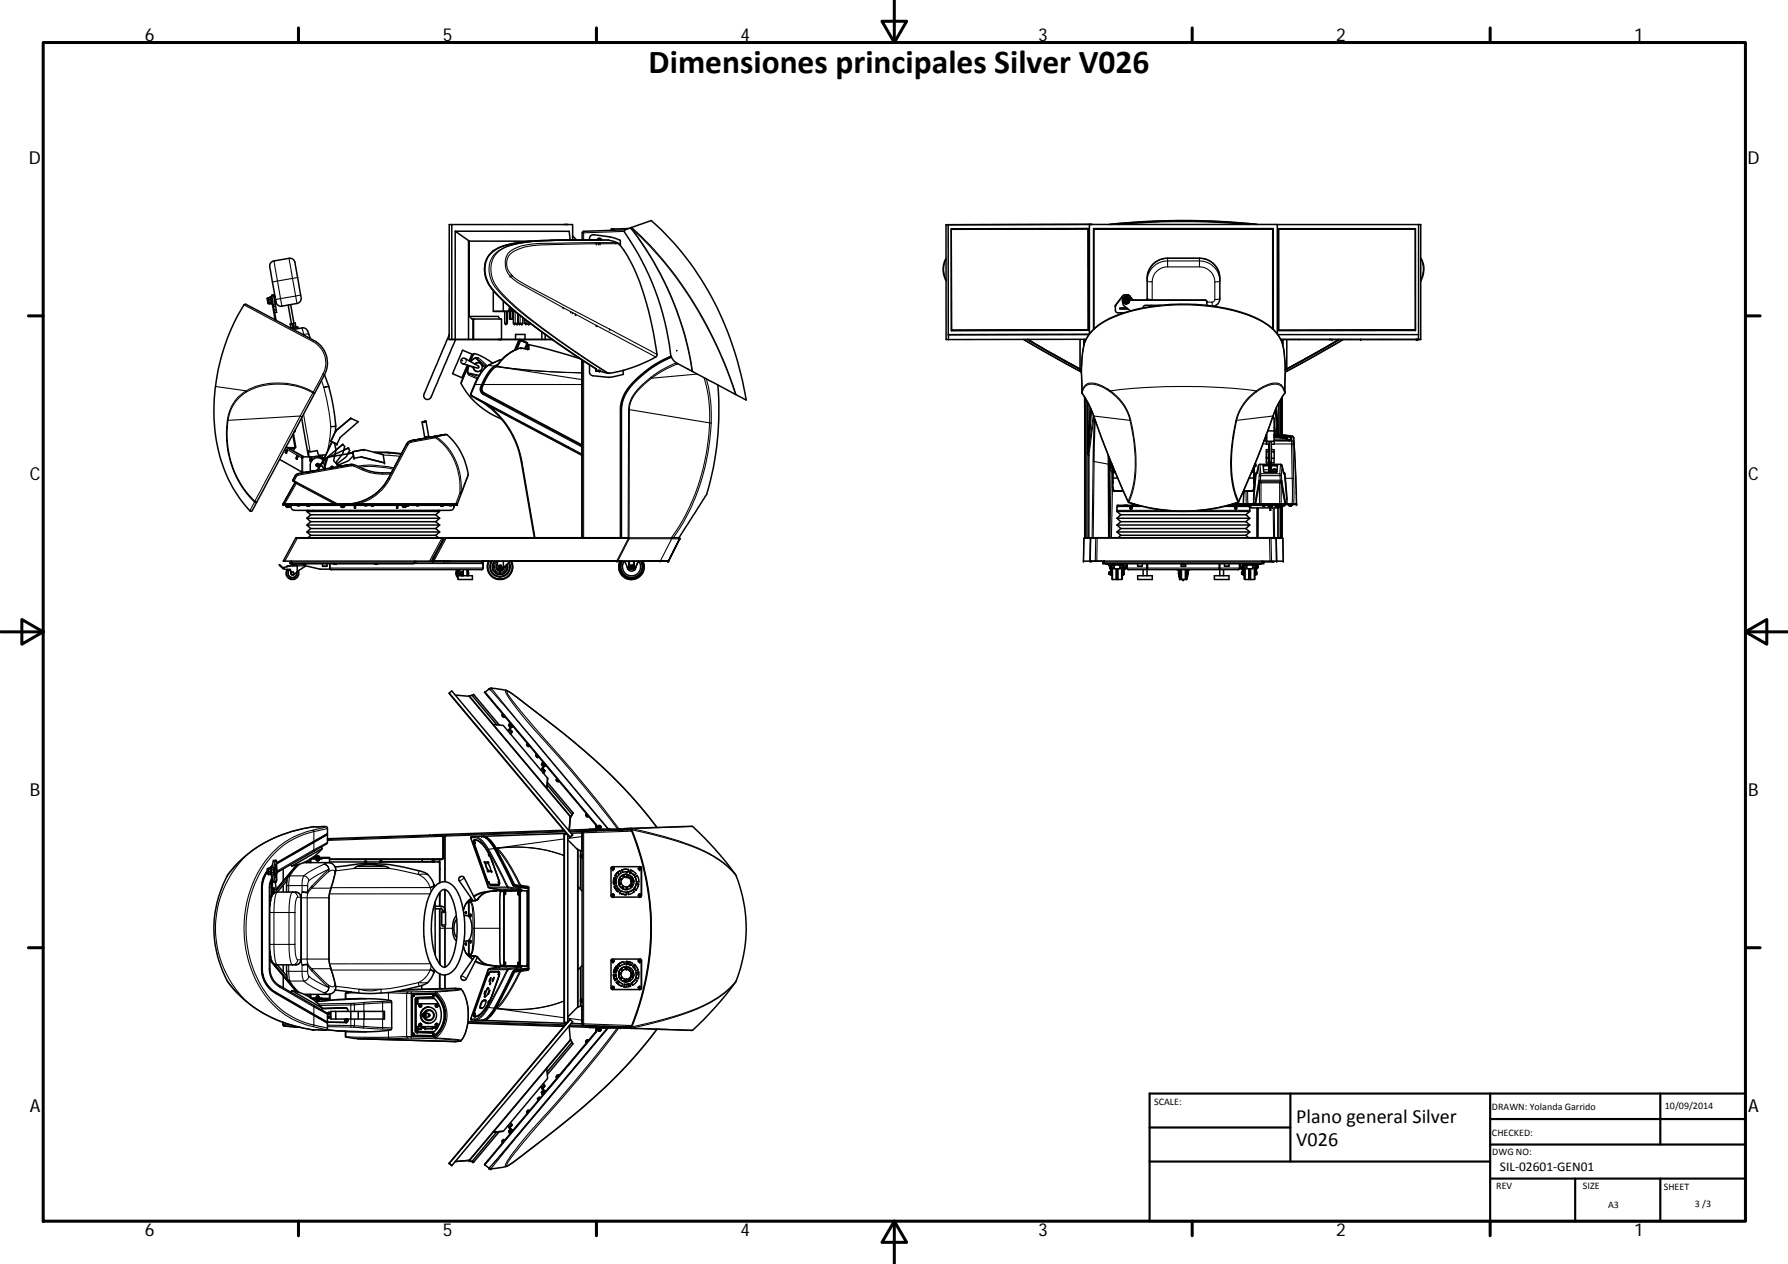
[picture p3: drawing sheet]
<svg xmlns="http://www.w3.org/2000/svg" width="420mm" height="297mm" viewBox="0 0 420 297" stroke-linecap="round" stroke-linejoin="round" font-family="sans-serif">
<defs><g id="words">
<text font-size="7.9" x="152.4" y="17.1">Dimensiones principales Silver V026</text>
<g font-size="4.7">
<text x="304.6" y="263.9">Plano general Silver</text>
<text x="304.6" y="269.3">V026</text>
</g>
<g font-size="4.2">
<text x="34" y="9.6">6</text>
<text x="104" y="9.6">5</text>
<text x="174" y="9.6">4</text>
<text x="244" y="9.6">3</text>
<text x="314" y="9.6">2</text>
<text x="384" y="9.6">1</text>
<text x="6.8" y="38.7">D</text>
<text x="410.6" y="38.7">D</text>
<text x="7" y="112.9">C</text>
<text x="410.8" y="112.9">C</text>
<text x="7" y="187.1">B</text>
<text x="410.8" y="187.1">B</text>
<text x="7" y="261.3">A</text>
<text x="410.8" y="261.3">A</text>
<text x="34" y="290.4">6</text>
<text x="104" y="290.4">5</text>
<text x="174" y="290.4">4</text>
<text x="244" y="290.4">3</text>
<text x="314" y="290.4">2</text>
<text x="384" y="290.4">1</text>
</g>
<text font-size="3.1" x="352.5" y="275.2">SIL‐02601‐GEN01</text>
<g font-size="2.4">
<text x="271.2" y="259.7">SCALE:</text>
<text x="350.6" y="260.9">DRAWN: Yolanda Garrido</text>
<text x="391.2" y="260.6">10/09/2014</text>
<text x="350.6" y="267">CHECKED:</text>
<text x="350.7" y="271.4">DWG NO:</text>
<text x="351.6" y="279.3">REV</text>
<text x="372" y="279.4">SIZE</text>
<text x="391" y="279.6">SHEET</text>
<text x="377.9" y="283.8">A3</text>
<text x="398.3" y="283.8">3 /3</text>
</g>
</g></defs>
<g fill="none" stroke="#000" stroke-width=".36">
<path d="M106.2 52.8h-.6l-.1 27M107 54.3v25.5M110.1 56.5v23.3M110.3 56.7v17.7M115.9 58.9h.1M115.9 58.9v.1M132.6 52.7h.8M132.6 52.7v.1M133.4 52.7v.1M134 56.4l-.3-2-26.7-.1 3.2 2.4h14.5M134.6 55.4l.9 1M134.6 56.4v-3.6h-28.4v27h-.7"/>
<path d="M136.6 56.4h-4a54.3 54.3 0 0 0-14.3 1.4 5.7 5.7 0 0 0-3.8 8.4 22.2 22.2 0 0 0 5.7 6.3l3.8 3 6 4.5 10 6.7M138.5 56.4a1 1 0 0 1 1-1.2l3.8 .5 2.1 .6 .4 .2v1.2M140 56.4h.1M140 56.4h.2M140.1 56.4l-11 .1M140.5 56.3l.7 .1M140.5 56.2l.2-.2h.4v.2M141.2 56.2v.1M141.2 56.2h-.7v.2M141.2 56.2h.1M142.2 56.4h-3.7a132.2 132.2 0 0 0-16.8 .6 11.2 11.2 0 0 0-6.1 2.3 6.1 6.1 0 0 0-.1 8.3 66.1 66.1 0 0 0 13 11.2l11.5 7.9 .2 .3M142.8 56.4a4.5 4.5 0 0 1 3.8 2.4 47 47 0 0 1 6.2 15.9 51.1 51.1 0 0 1 1.5 8.9 10 10 0 0 1-3.7 2 28.8 28.8 0 0 1-7.6 2.1"/>
<path d="M143.7 53.8h.6M143.7 53.8h.1M146.9 54l6.1-2.1a69.3 69.3 0 0 1 21.8 39.1l.6 3-16.3-8.6-1.1-1.2a5.5 5.5 0 0 1-.7-3 63.1 63.1 0 0 0-10.6-26.7zM146.9 54l-9.9 .4-.2 .3v1.7M147.8 53.7l-4.2 .1v.3M148.2 53.5l.2 .3M222.3 52.8l34.3-.1-34.3 .1v27l32.9-.1M222.8 52.8v25.9M223.5 53.8l32.4-.1-32.4 .2zM223.5 53.8l.1 23.9M255.7 53.8v23.7l-32.1 .1M255.7 53.8v23.7"/>
<path d="M255.9 53.7v23.9M257 53.7v23.7M257 53.7h42.2zM257.1 53.8v23.5M260.6 52.7a168.4 168.4 0 0 1 35 0M261 52.7a164.9 164.9 0 0 1 34.2 0M262.7 52.7a167.4 167.4 0 0 1 30.7 0M299.1 53.8v23.5M299.2 53.7v23.7M300.2 52.8h33.1v25.8M300.3 53.7h32.3l-32.2 .2zM300.3 53.7v24"/>
<path d="M300.4 53.9v23.7M300.4 53.9l.1 23.7M332.6 53.7v24h-32.3l.1-.1 32.2-.1v-23.7l-32.2 .1M333.3 52.8h.6v27h-32.9M57.4 71.5h.5l12.5 6.7a16.9 16.9 0 0 1 5.2 3.2 6.1 6.1 0 0 1 .6 6.7l-16.8 31.7a.38 .38 0 0 1-.3 .3 .38 .38 0 0 1-.4-.1 34.2 34.2 0 0 1-8.4-24.3 47.2 47.2 0 0 1 7.1-24.2zM62.7 70.1h.3l.2 1.2-.2 .1zM63.1 70l.1 .4M63.1 70l-.1 .1M63.2 70.4l.1 .7M63.2 71.3l.1 .1M63.5 69.9l.1 .4M63.5 69.9l.1 .1"/>
<path d="M63.5 69.9l-.4 .1M63.6 70.3l.1 .8M63.6 70.3l-.4 .1M63.7 69.7l.1 .8M63.7 61.7l.7-.4 3.5-.6a1.56 1.56 0 0 1 1.6 1.8l1.2 7.2a1.24 1.24 0 0 1-.9 1.6l-3.5 .6a1.39 1.39 0 0 1-1.5-1.5l-.8-4.1a12.8 12.8 0 0 1-.5-4.4zM63.7 69.7l-.2 .1 .3 1.5 .2 .1M63.7 71.1v.3h-.3l-.1-.3M63.7 71.1h-.4M63.8 71.2v.1M63.8 70.5l.9 4.7M63.8 70.5h.2l.9 4.7M63.9 69.7h-.2"/>
<path d="M64 70.5l-.2-1.1 .5-.1 .7 4.1-.5 .1M64.4 69.6h.1l.3 1.6-.2 .1M64.5 69.8h.2M64.8 71h.1M67.7 71.7l.8 4.4M68.2 76.2l.2 .9M68.3 71.6l.8 4.4M68.4 77.1h.1M68.8 76.5h.2zM68.8 76.4l.1 .2h-.1zM68.9 77.4l2.1-.3a1.65 1.65 0 0 1 1.5 1.3l.5 1.2M69.4 75.9l-1.2 .3"/>
<path d="M69.4 75.9v.1M69.4 76l-1.2 .2M69.4 76l.1 .9M69.5 76.9l-1.1 .2M69.5 76.9h.1M70 76.9l-1.5 .3M70 76.9v.3M70 76.9l-.1-.1-1.6 .3M105.5 78.8l-5.7 13.4a.98 .98 0 0 0 .3 1.6 .98 .98 0 0 0 1.4-.9l5.5-13.1M105.5 79.8h24.3M110.3 74.4h6.8l.4 .6M110.3 74.4l.6 .6h.4"/>
<path d="M111.1 75v4.8M115.9 68.3v4.9h2.4v-2.5M117.8 79.8v-4.8h-6.5v4.8M119 73.2h-.4v2.7a.32 .32 0 0 0 .3 .3 .32 .32 0 0 0 .3-.3l-.1-2.7M119.6 73.1h.2M119.6 72.7h.2M119.6 73.1l.2 .2M119.7 72.1v.5M119.8 73h.1M119.8 72.5l-.2 .2v.4M119.8 72.7h.1M119.8 72.2v2.6l.2 .2"/>
<path d="M119.9 72.2v2.6l.2 .2M120 72.7l.2 .1-.2 .2M120.1 72.6v.5M120.4 73.2h.6h-.4v2.7l.2 .3h.8l.1-.2v-2.2M120.4 72.7v2.3h-.7v-1.8h-3.8M121.8 73.8v2.1l.2 .3 .8-.1 .1-1.4M122 79.8l-1.1 2.5-1.1 .7M122.1 79.8h.1M122.2 79.8l-.9 2.3M123.2 79.8h.2h-2.3v-1.2h2.3v1.2M123.3 75l.2 1.2h.9l.1-.3M124.7 76.1h.1"/>
<path d="M127.3 78v1.8M128.1 78.6v1.2M222.3 60.7a5.4 5.4 0 0 0 0 5.3M222.8 78.7l33.1-.1-33 .1v1.1M222.8 78.7h.1M240.5 79.8l13.4 7.6M241.5 79.8l12.3 6.9M254.7 79.9h.1M254.7 79.7v1.4M254.9 79.7v.7M255.2 79.7v.1M255.7 77.5h.1"/>
<path d="M255.7 77.5l-32.1 .1v.1l32.3-.1M255.7 77.5l.2 .1M256.9 77.4a25.6 25.6 0 0 1 13.4-5.3 46.6 46.6 0 0 1 24.9 2.6 10.3 10.3 0 0 1 6.3 6.5l.5 4-.1 7.2a19.9 19.9 0 0 0-2.8 5.5 193.9 193.9 0 0 1-8.2 20.2 40.6 40.6 0 0 1-25.8-.1 286 286 0 0 1-8.9-22.2l-2-3.5-.1-4.4a26 26 0 0 1 .9-7.7l.8-1.4zM262.1 72v1.1l.2 .3 1.8 .1M263.1 72.5h1.8M263.8 70.5a.88 .88 0 0 1 .7-.8 .88 .88 0 0 1 1 .6l.8 .2M263.8 70.5l.1 1 .2 .4 1.5 1.1M263.8 70.5a.96 .96 0 0 1 .9-.8 .96 .96 0 0 1 1 .7l.6 .1M263.8 70.5a.85 .85 0 0 1 .9-.8 .85 .85 0 0 1 .8 .9M263.9 71l.6 .4M264 70.7a.61 .61 0 0 1 .6-.6 .61 .61 0 0 1 .6 .6M264 70.1l-.1 .9"/>
<path d="M264 70.1v.1M264 70.2l-.1 .8M264.7 69.9l.7 .5M264.7 70l.7 .4M264.7 69.9l-.7 .2M264.7 69.9v.1M264.7 70l-.7 .2M264.8 72.4h-1.7v.2h2M264.8 71.3l-.3 .1M265.4 70.4l-.2 .7-.3 .2M266.2 70.5l-.9-1.1-1-.1-.5 .2-1.7 2.2v.3v-.2l2-2.4 1.2 .1 .9 1M266.3 70.5h16.9"/>
<path d="M269.6 70.5v-5.1a4.7 4.7 0 0 1 4.8-4.7h7.5a4.7 4.7 0 0 1 4.7 4.7v4.8a1.71 1.71 0 0 1-1.5 1.7M270.5 71.8l.6 .1M272.7 71.8h-3.7l-.4 .6M283.2 70.5l.4 .4M283.6 70.9v.9M300.2 78.5v-25.8h-44.2v25.8M300.3 78.6h33M301 79.8h.1M301.2 79.8v.6M301.4 79.8v1.2M301.4 79.9v1.1M314.6 79.8l-12.2 6.9"/>
<path d="M315.6 79.8l-13.6 7.6M317.2 79.8h2.5M333.3 78.6v1.2M333.9 60.6a5.4 5.4 0 0 1 0 5.5M70.9 98.2l1.6 9.2M76.3 88.1a39.3 39.3 0 0 1 2.6 12.7l-.1 .7M99.2 99.2l.9-.2zM99.3 99.2l.7-.2zM99.3 99.1l.6-.1zM100.1 99l.6 3.6-.9 .1-.6-3.5M108.6 84.3l.7-.1 3.1 1.8 .2 .3-.4 .2-3.5-1a.71 .71 0 0 1-.1-1.2zM108.9 88l.2 .1"/>
<path d="M109.6 86.9l-.3 .3 .1 .2M110 85.9l-1.7 4a16.4 16.4 0 0 0 9.5 8.6M110.2 84.8l.7-1.6-2.2-.9-2.3 5.5 2.2 1 1.2-3M110.5 84.9l.7-1.7a10.2 10.2 0 0 1 4.5 2.1M110.5 84.8h.1M110.6 84l.2 .1M110.7 84.3l-.2 .1v.4M110.9 93.1l22.6 12.1M111 93l-.1 .1M111.1 86.2l.2 .1M111.3 86.5a1.09 1.09 0 0 0 1.6 .6M111.3 86.3v.2"/>
<path d="M111.3 86.5l.3 .6 .7 .2M111.3 86.2v.1M111.3 86.5h.1M111.5 85.5a1.06 1.06 0 0 1 1.5 0 1.06 1.06 0 0 1 0 1.5l.3 .2M111.6 85.5h.1M111.9 93.7a20.6 20.6 0 0 1 10.6 14.8l3.1 17.9M112.3 85.2l-.7 .3M112.9 87.1l.3 .2M113.1 87l-.2 .1M117.7 84.6l-.4 .1M119.5 83.2l-1.5 1.3-.9 .2a8.4 8.4 0 0 0-5.6 5.6l-.9 2.1v.4l.3 .3M122.4 80l-.2-.1 1.7 .6"/>
<path d="M122.4 80l1.5 .7M122.4 80l-.2-.1-.9 2.2M123.8 81.2h.1v.9M123.8 81.2l-.4 .8M123.9 80.5v.2M123.9 80.5v.3M123.9 80.7v.1M123.9 80.8l-.1 .4M124.1 82.1v-1a60.5 60.5 0 0 1 10.8 2.7l1.4 .5M124.2 82.1l-1.7-.3a10.4 10.4 0 0 0-5.9 4.3 9.8 9.8 0 0 0-3.3 5.5l.5 .8 22.9 12.1M136.7 88.3h.1M136.7 90.1h.1"/>
<path d="M136.7 85.2h.1M136.7 84.6v41.8M136.8 84.6v41.8M138.5 85.7v2l.3 .3 .5 .3 3.8 .4 1-.2 2.3-.5v-1M140 86.7h.1M140 86.7v.5h.9M140.2 87l2.8 .7M140.2 87.2h-.2M140.2 87.2h.5M140.2 87v.2M140.5 87.2h.1M140.6 87l.5 .1z"/>
<path d="M140.8 87.2h.1M143.4 87.7h-.4M157.7 83.7a24.5 24.5 0 0 0-10.9 8.7l-.7 1.9-.3 1.9v30.2M157.7 83.8a24.8 24.8 0 0 0-10.6 8.4l-.8 1.6-.4 2.1v30.5M168.7 90.5a65.8 65.8 0 0 1-2.8 26l-6.4 9.9M253.7 86.7h.1M253.7 86.7l-12.3-6.9 12.7 7.1M253.8 86.7h.1M253.8 86.7l.3 .1M253.9 87.2l.2 .1M253.9 87.3l.2 .2M253.9 87.3h.1"/>
<path d="M254.1 87v.1M254.1 87.1h-.2l.2 .1M254.9 93.3v33.1M254.9 93.5l.1 32.9M255.6 94.7v9.8M256.2 95.8l-.6 8.7M256.2 95.9l-.6 9.1v1.7l.3 .3v19.4M299 98.3h.4v5.4M299.9 95.8l.4 6.3M300.5 94.7v7.4M301.2 93.5v8.7M301.3 93.3v8.9"/>
<path d="M302 87v.1M302 86.8l6.7-3.5 6-3.5-9.1 5.2zM65.7 107.9l5.2 3 1.2 .1M66.5 118.4v.2h.4M66.5 118.4h.4M66.9 118.6h14.3M66.9 118.6v.1h2.9M67.1 106.3h.1M67.1 106.1l.3 .2-.1 .2-.2-.2zM67.2 106.3l.1 .1M67.2 118.7l.1 .4 .3 .1a.39 .39 0 0 0 .5-.3M67.2 105.9v-.2l.3 .1-.1 .2"/>
<path d="M67.2 105.9h.1M67.2 105.9l.2 .1M67.2 119h.5M67.2 106.2v.1M67.3 105l3.9 2.3h-.1M67.3 105.9l.1 .1M67.3 105.7v.2M67.7 119h.1M67.7 119h.4M67.7 118.9v.1M68 105.4h1.1M68.2 118.7l-1 .2"/>
<path d="M68.8 102.1l.5 3-1.6 .1M68.9 101.9l.6 3.1v.2l-.4 .2M69.1 105.2v.2M69.2 113.3l.1 .2-2.8 4.9M69.4 101.1l-.1 .3-.2 .1M69.6 107.8h.1M69.6 107.5l.3 .2-.1 .2-.2-.1zM69.7 107.3v-.2l.3 .1-.1 .3M69.7 107.3h.1M69.7 107.3l.2 .2M69.7 107.8l.1 .1M69.7 107.6v.2"/>
<path d="M69.8 118.6l.7 .1M69.8 107.3l.1 .1M69.8 107.1v.2M69.8 118.7l.2 .2h.4l.1-.2M70.5 118.7h1.6M70.5 118.6v.1M70.9 107.6h.1M71 107.6h.1M71.1 107.4h3.9l.6 .4M71.1 107.3l-.2 .3M71.1 107.4v.2h-.2M71.1 107.4l-.1 .2"/>
<path d="M71.3 107.3l-.1 .1M72 118.6h1M72.2 118.8l.1 .1h.4l.1-.1M72.2 118.8h.1M72.2 119.9l.3 .3M72.4 119.9l.9 .2v.1M72.5 110.9l-.4 .1M72.8 118.8h.1M72.9 118.7h4.6M72.9 107.6h.4v.2h-.4zM72.9 118.7l-.7 .1M72.9 108.1v.1"/>
<path d="M73.3 107.7l-.2 .1M73.3 108.2v-.1h-.4v.2h.3M73.5 119.9v.3M73.8 107.4a2.15 2.15 0 0 1 2.4 .4M74.5 109.2h.3v.2l-.1 .1zM74.6 110.5l1.1-1.9-1.1 1.9M74.6 110.5l-4.7 .9-.5 .4-.6 1 .1 .3 .3 .2M74.6 110.5l-2.1 .4M74.7 108.9a.35 .35 0 0 0-.4 .5 .35 .35 0 0 0 .5 .2 .35 .35 0 0 0 .1-.6h-.2M74.7 108.9v.1M74.7 109h.1M74.9 107.1l-.4-1.2-1.7 .3-.4-.3 .3 1.5"/>
<path d="M76 108.2a1.76 1.76 0 0 0-1.9-.5 1.76 1.76 0 0 0-1.2 1.6v1.5M76.6 106.9l-1.7 .1M77.5 118.7h8.1M77.5 118.6v.1M77.7 103.7l.3 .1-2.5 5.5 .7 .9M77.7 103.7l1.5 .7M78 109.6l.2 .3zM78 109.6l.2 .3-.2-.3-.2 .4M78.6 104.1l.4 1.7-.6 2.5 1.2 1.3M78.6 104.1l-.6-.3-2.3 4.8M78.6 104.1l.6 .3M78.9 101.3l-1.1 2.4"/>
<path d="M78.9 101.3l-1.2 2.4M78.9 101.3l3.5-3 1.8 .8-4.3 3.7-.7 1.6M79 105.8l1.5-1.4 .5 .5-.4 1.7-1.6 2 .3 1.1v-.8l2.1-1.6 .8-1.4-.3-.6-1.1 .5M79.5 109.3l.8 .2M80 118.7h1M80.1 118.9v.1h.4M80.3 109.5l2.5-.4 2.7 1.1a11.3 11.3 0 0 0 4.4 .9h2.1M80.5 118.9v.1M80.5 118.9h.1M80.5 104.4l-4.5 3.9 .4 1.9-.1-.5 .7-2.2 5.9-1.1v-.2M80.5 119h.1M80.6 119h.4"/>
<path d="M81 118.9a.45 .45 0 0 1-.4 .3 .45 .45 0 0 1-.5-.2M81.2 118.4h-14.3M81.2 118.6h26.3M81.2 118.4h26.3M81.2 118.4v.2M81.4 109.3l-8.9 1.6M81.4 109.3l-1.1 .2M81.7 109.3h-.3M81.8 106.6l1.1-.2 .1 .7M81.9 105.3l-5.5 2.5v2.4M82.8 106.4l-1 .1M82.9 106.2l.3 1.5"/>
<path d="M82.9 106.2l2.7-.5 4.4 1.1 .3 2-5.4-1.4-1.7 .3M82.9 106.4h-1.1M83 107.1l.2 .6M83 107.1l-1.1 1.2-2.4 1-.1 .4M83.3 118.7v.7h.2v-.7M83.3 119h.1M83.5 118.6v.4M83.5 119v.4h-.2v-.4M83.5 119h.1M85.6 118.6h.7M85.6 118.7l.2 .2h.4l.1-.2M86.3 118.7h.8"/>
<path d="M86.3 118.7h.1M87 118.6h1M87.1 118.7l.8 .1M87.2 118.8l.1 .1h.4l.1-.1M87.9 118.7l-.1 .1M89.6 118.7h5.6M89.6 118.6v.1M89.6 118.7h-1.7M90.9 106.3l3.4 .3M91.5 106.4l-3.6-.1 6.4 .4M92 111.1v-.1a11.8 11.8 0 0 1-10.8 7.4M93.2 118.7v.7h.2v-.7"/>
<path d="M93.2 119h.1M93.4 119v.4h-.2v-.4M93.4 119h.1M93.4 118.7v.3M94.5 118.7l.7 .2M94.6 119h.5M94.6 118.9a.45 .45 0 0 0 .4 .3 .45 .45 0 0 0 .4-.2M95 118.9l.1 .1M95 118.6h1M95 118.9h.1M95.1 119h.1M95.1 119h.4"/>
<path d="M95.2 118.7h.7l-.1 .2h-.5l-.1-.1M95.5 118.9v.1M95.9 118.7h1.9M97.8 118.6l.7 .1M97.8 118.7l.2 .2h.4v-.2M98.4 118.7h5.1M98.5 118.6l-.1 .1M99.9 102.7v.3l-3.3 .5-.9 .6-3.7 7M100.6 102.6l.1 .2 4.1-.7a12.4 12.4 0 0 1 4.8 7.4l.4 2.1-2.5 6.8M101.9 119.9v.3M103 119.9l-.9 .2v.1M103.2 119.9l-.2 .3"/>
<path d="M103.4 118.6h1M103.5 118.7l.2 .1M103.6 118.8h.1M103.6 118.7l.1 .1M103.7 118.8h.5M104.2 118.8l-.2 .1-.4-.1M104.2 118.7v.1M104.2 118.7h1.4M104.6 102.1l-7.9 1.4M105.6 118.6h.7M105.6 118.7l.2 .2h.4v-.2M106.2 118.7h.1"/>
<path d="M106.7 118.7a.95 .95 0 0 1-.9 1.2h-36.6a.95 .95 0 0 1-.8-1.2M107.5 118.4v.3h-1.3M255.6 104.5h.1M260.7 107.7v18.7M261.3 109.2v.4M261.4 109.6l-.3-.1 .1-.5v.6M261.4 114.6h.1M261.4 109.5v5.8l.2 .1h2.4M261.5 112.3h1.1M261.5 115l.4 .3M261.5 109.7v4.9M261.5 114.6l.2 .7h2.2"/>
<path d="M261.7 110v1M261.7 110.9h.1M261.7 110.9v.1M261.8 110.9l-.1 .1M262 110.8l-.3 .1M262 110.8l-.2 .1M262.7 119l-.1 .1M264.2 118.7h.7M264.2 118.7h.1M264.3 118.9h.1M264.3 118.9v.1M264.3 118.9h.4"/>
<path d="M264.7 118.9v.1M264.7 118.9h.1M264.9 118.7h.1M265.7 119.3l.2 .1zM266.5 118.5v.1M266.8 118.6h-.7v.1M267.4 118.7h-4.9v.2h5.5M268.3 119h-5.6l-.2 .2v1M287.9 119h5.6l.2 .2v1M287.9 119h.1M288.1 118.9h5.3M288.8 118.7h4.9"/>
<path d="M289.4 118.6h14.2M289.7 118.5v.1M290.3 119.3l.1 .1zM290.4 118.3l1.8 .1M292.2 118.4v.2M292.2 118.4h1.1M292.3 115.4l-.1 3M293.3 118.4h10.3M293.3 118.4v.2M293.3 118.9h.1M293.3 118.9v.1M293.4 118.9h.4"/>
<path d="M293.4 119l.2 .1M293.5 112.3h1.1M293.7 118.8h.1M293.7 118.7h2.9M293.7 118.7v.2h-.3M293.8 118.9h.1M293.8 118.7l.1 .4 .3 .3h4.2M293.8 119h-.6M293.9 119.2h-.2M294.4 110.9l-.2-.1 .3 .1M294.4 110.9v.1M294.4 110.9h.1"/>
<path d="M294.6 111h-.2h.2M294.6 109.9l-.1 1M294.6 114.6h.1M294.6 115l-.4 .3M294.6 109.7l.1 4.9h-.1M294.6 114.6v.7h-2.3M294.7 109.6h.2M294.7 115.2l-.1 .2h-2.4M294.7 109.5v5.7M294.7 115.2v3.2M294.8 118.4v.2M294.8 109.2v.4"/>
<path d="M294.9 109l.2 .1v.4l-.2 .1zM295.4 111.1l-.3 .3-.5 6M295.4 111l-.3 .3-.4 3.9M295.4 119.4v7M296.4 118.6l.2 .1M296.6 118.7l.1 .1M296.6 118.8l.1 .1h.5M296.6 118.7h.8M296.6 118.6v.1M296.7 118.7l.2 .2h.4v-.2M297.1 103.5h.5M297.1 103.4h.5"/>
<path d="M297.3 118.7h.4M297.3 102.8h.3M297.3 118.7h.1M297.4 118.7h.1M297.4 118.6v.1M297.5 102.4h.1M297.5 102.3h.1M297.6 102.2h.1M297.6 103.7h1.8v.7h-.6M297.6 106.2h.7M297.6 107.7h.7M297.6 102.1v2.3h.7"/>
<path d="M297.7 118.7h1.6M297.7 118.6v.1M297.9 101.3h1.5M298 118.7l1 .2M298.1 118.9v.1M298.3 109.6v.4zM298.3 106.4v4.6zM298.3 103.8v7.2M298.3 104.4v6.6zM298.3 109.5h-1.5M298.3 109.1h-2.3l-.2 .2-.5 2M298.3 105.7h-.7v3.1h.7"/>
<path d="M298.4 109.3h-1.6l.2 1.6h3l.2-1.6h-1.6M298.4 119.2v.7h.2v-.7M298.6 111v-2.4h-.2v2.4M298.8 106.2h.6v1.5h-.6M298.8 105.7h.6v.5M298.8 109.1l2.3 .1 .6 2.1M298.8 111v-7.2h-.5v7.2M298.8 109.5h1.4M298.8 110.7l.5 .2 .8-.2M298.9 119l-.2 .2h-.5l-.1-.2M299 118.7l-.1 .3h-.8M299 110.8l.2 .2"/>
<path d="M299.2 110.3h.7v.5h-.8zM299.3 118.7h.4l.1 .2h.5l.1-.1M299.3 118.6v.1M299.3 110.3h.4zM299.3 110.3v.1M299.4 107.7v1.1h-.6M299.4 102.2l3.9 .4M299.4 102.3l3.2 .4-.2 .7h-3M299.4 102.8l3.1 .4M299.4 102.4l3.2 .3M299.4 102.1l2.9 .2 1.5 .3 .2 .1 .3 5.9 .4 9.8M299.5 110.3v.1"/>
<path d="M299.6 118.6v.1M299.6 118.7h.8M299.7 118.7l.1 .2h.5v-.2M299.7 118.9v.1M300 110.8l-.1 .2M300.3 119.4v7M300.3 118.8h.1M300.3 118.7h.1M300.4 118.6v.1M300.4 118.7v.1M300.6 118.6l-.2 .1M300.6 119l-.2 .2h-.6v-.2"/>
<path d="M300.6 118.9v.1h-.9M300.6 118.7l-.2 .2M300.8 118.8h.5M300.8 118.9h.1M300.8 118.7l-.1 .6-.3 .1h-1.8M300.9 118.6v.1h-.5M300.9 118.7h.5M301.3 118.8l-.5 .1M301.3 118.8h.1M301.3 118.9v7.5M301.3 118.7v.1M301.3 118.8h.5"/>
<path d="M301.4 118.6v.1M301.6 111l.3 .3 .4 4.3 .1 2.8M301.7 111.1l.1 .3 .6 6M301.8 118.8l-.1 .1h-.5v7.5M301.8 118.7v.1M301.9 118.7l-.1 .2M301.9 118.7h.1M301.9 118.6l-.5 .1M302.2 118.4v.2M302.7 118.6h1M302.7 103.5h.1M302.7 103.5h.4z"/>
<path d="M302.7 103.5h.4M302.8 118.7l.7 .1M302.9 118.8l.1 .1h.5v-.1M302.9 103.4h.1M302.9 103.4v.1M302.9 102.6h.3M302.9 102.6h.3zM303.1 102.6h.1M303.1 103.5h.1M303.2 103.5h-.1M303.3 102.6l-.1 .9M303.5 118.8h.1"/>
<path d="M303.5 102.6l-.2 .9h-3.9M303.6 118.7l-.1 .1M303.6 118.4h1.1M303.6 118.4v.2M304.7 118.4v.2h-1.1M66.7 133.5l-1.1-.8 1 1 .1-.1M67.5 133.8a1.5 1.5 0 0 0 1 2.4 1.5 1.5 0 0 0 1.6-2.1M67.9 133v.1M67.9 133h-.4l-.1 .2M68.2 132.2v.3h.1v-.3M68.2 133.8a1.06 1.06 0 0 0-.5 1.3 1.06 1.06 0 0 0 1.3 .6 1.06 1.06 0 0 0 .7-1.2M68.2 132.2h.1"/>
<path d="M68.4 132.1l.1 .1M68.5 132.1l-.2 .1M68.5 134.4h.4l.2 .3-.2 .3h-.4l-.1-.3zM68.7 132.5h.5v.1h-.5zM68.7 132.5h.1M68.7 132.6v.1M68.7 132.7h.4M68.8 132.5h.3M69 132.7l-.3 .3M69.1 132.6v.1M69.1 132.7h.1M69.1 132.5h.1"/>
<path d="M69.6 126.4h34.4l.2 .1-2.8 5.4h-34.8zM71.2 132.5h.6v.1h-.6zM71.3 132.5h-.1M71.3 132.6v.1M71.3 132.7h.4M71.3 132.7h.1M71.4 132.5h.2M71.4 132.7l.3 .4-1.5 .9-1.2 1.1h-.4l-.2-.2-.1-1-1.4-.1-.3-.4 1.6-.4h1.7M71.7 132.5h.1M71.7 132.6v.1M71.7 132.7h-.3M73 124.2h29.4"/>
<path d="M73 122.6h29.4M73 121h29.4M73 124.2l-.9 .8M73 122.6l-.9 .8M73 121l-.9 .8M73 121l-.9-.8h31.2l-.9 .8M73 125.8h29.4M73 125.8l-.6 .6M75.8 132.5v.6h1v-.6M77.5 132.5v1.3h-2.3l-3.5-.9M78.5 132.5v.1h.5v-.1M88.1 132.5v.1h.6v-.1"/>
<path d="M97.4 132.1h.1M97.4 131.9v.3l-.3 .3h-28.6v-.6l-.3 .3M97.5 131.9v.2M101.4 131.9h43.5M101.7 131.3h.2M101.9 130.9l-.1 .1M102 130.8v.2M102 131.1l-.3 .1M102.1 130.5v.4M102.4 125.8l.6 .6M102.4 124.2l.9 .8M102.4 122.6l.9 .8"/>
<path d="M102.4 121l.9 .8M103 128.9h.2M103.3 125h-31.2l.9 .8M103.3 123.4h-31.2l.9 .8M103.3 121.8h-31.2l.9 .8M103.3 125l-.9 .8M103.3 123.4l-.9 .8M103.3 121.8l-.9 .8M104.3 131.9h.3v.2h-7.1M104.6 131.9h.6M104.6 132.1h1.1M105.7 131.9v.2h7.8"/>
<path d="M107.4 133.9l-.3 .8 .1 .6 .4 .5M107.6 135.3h3.4v.9h-3.4zM108.5 134.4h.3M108.5 135h.3M108.5 134.4l-.2 .1 .2 .5M108.5 134.4l-.2 .5 .2 .1M108.8 134.4h-.3M108.8 134.4v.1M108.8 133.9v1.4h-.5l-.2-.3-.1-1.1M108.8 134.9v.1M109.8 133.9v1.4M109.9 133.9l.2 .5-.1 .9"/>
<path d="M113.1 132.1l.4 .2v1.3l-.2 .3h-35.5l-.3-.4M113.5 131.9v.2M114.8 131.9a3 3 0 0 0 2.7 4.3 3 3 0 0 0 2.7-4.3M115.5 131.9a2.37 2.37 0 0 0 1.8 3.7 2.37 2.37 0 0 0 2.3-3.4 2.33 2.33 0 0 1-2.3 3.3 2.33 2.33 0 0 1-1.7-3.6M116.8 132.7a.83 .83 0 0 0 .3 1.3 .83 .83 0 0 0 1.2-.6M116.8 132.5a.96 .96 0 0 0 .3 1.6 .96 .96 0 0 0 1.4-.8M117 131.9l-.3 1.3a.81 .81 0 0 0 .7 .8 .81 .81 0 0 0 .9-.6M117.5 133l.2 .1-.2 .4M118.3 133.4l1.6-1.5-1.9 1.8-.4 .2M118.3 131.9v1.5M118.3 133.4l-.2 .4-.6 .2M119.2 132.6a1.79 1.79 0 0 1-1.7 2.4"/>
<path d="M120.2 131.9h24.7h-24.7M144.9 131.9h.2M144.9 131.9h10.3M146.7 131.9a2.14 2.14 0 0 0 .2 2.9 2.14 2.14 0 0 0 2.9 0 2.14 2.14 0 0 0 .3-2.9M146.8 131.9l.9 2h1.2M147.8 126.4h-43.2l-3 5.5h.3h-.1M148.4 133l.2 .1-.2 .4M148.6 132.8l.3 .4-.3 .4M148.6 132.8a.45 .45 0 0 0-.7 .4 .45 .45 0 0 0 .7 .4M148.6 132.8a.45 .45 0 0 1 0 .8M149.2 133.7l-.3 .2M150 131.9l-.8 1.8z"/>
<path d="M150.6 131.9a2.56 2.56 0 0 1-2.2 3.9 2.56 2.56 0 0 1-2.2-3.9M151.1 131.9a3 3 0 0 1-2.7 4.3 3 3 0 0 1-2.7-4.3 3 3 0 0 0 2.7 4.3M155.1 131.9h1.8zM155.2 131.9h1.9M157.1 131.9h.1M158 126.4h1.5M159.5 126.4l.2 .2M159.7 126.6l-2.6 5.3M159.7 126.6h.1M254.9 126.4h1.6M254.9 126.4l-.2 .1-.1 5.4h1.9M256.5 126.4h43.2l.2 .1 .1 5.4"/>
<path d="M256.5 126.4l-.2 .1-.1 5.4h43.8M257.4 131.9h.3M259.3 132l.2-.1v.3h-.3zM259.5 132.1l-.2 .1M259.9 132.5v.1h.6M260.5 132.6l.5 1.2M260.5 132.6h.1M260.5 132.5v.1M260.6 132.5l.4 1M260.6 134.9h.1M260.6 134.5h.1M260.6 134.5v.4"/>
<path d="M260.8 134.7h.2M260.8 134.4v.6M260.8 133.5v.1zM260.8 133.6h.1M260.9 132.5h.1M260.9 132.5h.6v.1h-.6zM260.9 132.5h.3M261 134v.4h-.3v.6h.3M261 132.7h.3M261 133.4v.4M261 133.8v.2M261 134.7v.4h.3"/>
<path d="M261 133.8h.2M261 132.6v.1M261 133v1.7M261 132.7h.4M261 133.4h.8M261.2 134.9h.1M261.2 134.5h.1M261.2 132.5h.3M261.3 132.7l-.3 .3M261.3 132.7v.1M261.3 133.5v2.5l.2 .2 .9-.1v-2.4M261.3 133.7l-.1 .2"/>
<path d="M261.4 132.6v.1M261.4 132.7h-.1M261.5 132.5h.1M261.8 133.5h-.6v1.6l.1-.8M262.1 132.7l-.3 .3h-.8M262.1 132.7h.7M262.1 132.7l-.3 .1v.9h1.4v-.7h.8v2.1h-.3v.9M262.3 136.2h.4M262.4 135.1h.2M262.4 134.3h.2M262.5 120.2h31.2l-.9 .8M262.5 120.2l.9 .8"/>
<path d="M262.5 121.8l.9 .8M262.5 121.8h31.2M262.5 123.4h31.2M262.5 123.4l.9 .8M262.5 134.9h.1M262.5 125l.9 .8M262.5 125h31.2M262.5 134.5h.1M262.5 134.3v.8M262.6 133.7v2.4l.9 .1 .2-.2M262.8 132.7h.3l.1 .3zM263.2 133.5h.6v.3"/>
<path d="M263.2 133.4h.8M263.4 121h29.4M263.4 121l-.9 .8M263.4 122.6h29.4M263.4 122.6l-.9 .8M263.4 124.2h29.4M263.4 124.2l-.9 .8M263.4 125.8h29.4M263.4 125.8l-.6 .6M263.5 132.5h.1M263.5 132.5h.5v.1h-.5zM263.5 132.5h.2"/>
<path d="M263.6 132.7l.4 .3M263.6 132.6v.1M263.6 132.7h.4M263.7 133.7l.1 1.4v-1.3M263.7 133.5v2.5M263.7 132.7v.1M263.7 133.7l.1 .1M263.8 134.9h.1M263.8 134.5h.1M263.8 133.8h-.1M263.8 133.8h.2M263.8 132.5h.2"/>
<path d="M264 134.5h.1M264 134.9h.1M264 134.4h.2v.6h-.2zM264 134.7h.2M264 132.7h-.4M264 133.5h.1M264 133h.1M264 132.7v.3M264 132.7h.1M264 132.6v1.8M264.1 132.5h.1M264.4 133.6h.2"/>
<path d="M264.6 133.6h.1M264.6 133.5h.1M264.6 133.6v-.5v.5M264.7 133h.1M264.7 133v.5M264.7 132.5l-.7 1.4 .3-.1 .6-1.3M264.9 132.5v1.1l.2 .3h25.9l.3-.3v-1.1M267.3 132.5l.1 .6h1v-.6M267.3 135.3h3.5v.9h-3.5zM268.6 133.9v1.4M269.5 132.5v1.3h.2v-1.3M269.5 133.9v1.4"/>
<path d="M276.7 133.9v.1l.3 .1M276.8 133.9v.1M277 134.4v.6M277 134.4h.3M277 135l.1 .5M277 133.9v.5M277.1 135.5h.1M277.1 133.9v.5M277.1 135l.1 1.1 .7 .1M277.3 134.5l-.3 .1v.3h.3M277.3 133.9v1.1h-.3M277.3 134.9h.1"/>
<path d="M277.4 134.5h.1M277.4 134.9h.1M277.4 133.9v1.4l-.1-.3M277.5 133.9v2.2a.92 .92 0 0 0 1.1-.1v-2.1M277.5 134.2v1M277.5 132.5l.1 .6h1v-.6M277.8 132.5v.1h.6v-.1M278.6 134.2v1M278.7 134.5h.1M278.7 134.9h.1M278.8 133.9v1.4h.1v-1.4M278.8 134.9h.1"/>
<path d="M278.9 134.5h.1M278.9 134.9h.1M278.9 134.4h.2M278.9 135h.1M278.9 135.6l-.1 .5-.4 .1M278.9 133.9v.5M278.9 135v.6zM279 134.9l.1 .1M279 134.5l.1 .2M279.1 134.1v1.3l-.2 .1M279.1 133.9v1.1M279.1 134.4h.1"/>
<path d="M279.1 135h.1M279.1 134.7v.3M279.1 134.4v.3M279.1 135h-.1M279.1 134.4l-.1 .1M279.1 134.7l-.1 .2M279.2 134l-.1 .2M279.2 134h.2M279.2 133.9v.1M279.4 133.9v.1zM285.4 135.3h3.4v.9h-3.4zM286.5 132.5v1.3h.1v-1.3"/>
<path d="M286.6 133.9v1.4M287.5 133.9v1.4M287.7 132.5l.1 .6h1v-.6M291.3 132.6l.5 1.3h.3M291.4 132.5l.7 1.4M291.6 133.5l.1 .1zM291.7 133.6h.1M291.8 134.9h.1M291.8 134.5h.1M291.8 134.5v.4M292 134.7h.2M292 134.4v.6"/>
<path d="M292.1 133.5h.1M292.1 133h.1M292.1 132.5h.1M292.1 133v.5M292.1 132.5v.5M292.1 133.5v.4M292.1 132.5h.5v.1h-.5M292.1 132.5h.2M292.2 133.4h.8M292.2 132.7h.1M292.2 132.7v1.1h.1M292.2 134.7v.4h.2"/>
<path d="M292.2 132.7h.4M292.2 132.7h.3M292.3 132.7v.1M292.3 134.9l.1 1.2M292.4 133.8l-.1 .7M292.4 132.7v.1M292.4 132.8l-.2 .1v1.5h-.4v.6h.4M292.4 132.5h.3M292.4 134.3v.8M292.4 133.5v1.9a.57 .57 0 0 0 .2 .8l.9-.1 .1-2.4M292.4 133.7l-.1 .1M292.6 132.6v.1"/>
<path d="M292.6 132.7l-.2 .1M292.7 132.5h.1M292.8 121l.9 .8M292.8 122.6l.9 .8M292.8 124.2l.9 .8M292.8 125.8l.6 .6M293 133.5h-.7v1.6M293.3 132.7l-.3 .3h-.8v1.7M293.3 132.7h.7M293.3 132.7l-.3 .1v.9h1.4v-.7h.7v2.1h-.2M293.4 136.2h.4M293.6 135.1h.1"/>
<path d="M293.6 134.3h.1M293.7 134.9h.1M293.7 134.5h.1M293.7 121.8l-.9 .8M293.7 123.4l-.9 .8M293.7 125l-.9 .8M293.7 134.3v.8M294 132.7h.2l.2 .3zM294.4 133.4h.7M294.4 133.5h.6v.3M294.7 132.5h.1M294.7 132.5h.5v.1h-.5z"/>
<path d="M294.7 132.5h.2M294.8 132.7l.4 .3-.1 1.4M294.8 132.6v.1M294.8 132.7h.3M294.9 133.5v2.5l-.2 .2h-.8l-.2-.2v-2.3M294.9 133.9h.1M294.9 133.7l.1 .1M294.9 134.9h.1M294.9 134.5h.1M294.9 133.8v.1M295 133.8v1.3l-.1-.8M295 133.8h.1"/>
<path d="M295 132.5h.2M295.1 134.5h.1M295.1 134.9h.1M295.1 132.6v.1M295.1 132.7h-.3M295.1 134.4h.2v.6h-.2zM295.1 134.7h.2M295.2 132.5h.1M295.5 133.5h.1M295.5 133.5l-.1 .1M295.5 133.5v-.4l-.1 .5M295.5 133h.1"/>
<path d="M295.5 133v.5M295.5 132.5l-.3 .9M295.6 133v.4zM295.6 133.4l-.1 .1M295.6 132.6l-.1 .4M295.6 132.5l.1 .1M295.6 132.6l-.4 1.1 .2-.1M296.3 132.5l-.1 .1h-.5M296.6 131.9l.4 .3h-.4zM296.6 132.1l.2 .1M297 132.2v.3h-37.8v-.3M298.3 126.4h.2"/>
<path d="M299.3 131.9v.2h-2.4M299.6 126.4h1.7M301.3 126.4l.1 .1 .2 5.4h-1.6M105.5 162.9l.7-.5 28.4 33.8-.7 .6zM105.6 162.9l27.7 33.2M107 163.3l3.2 .3M110.2 163.6l23.9 28.3M110.2 163.6l23.9 28.4-.4 3.2M110.9 163.4l5.8 6.9M110.9 163.4l.4-.2 6 7.2M110.9 163.4l-.6 .2M114 162.7l1-.9 .4-.1a9.9 9.9 0 0 1 4.2 .9 281.6 281.6 0 0 1 23.5 19.1l2.2 2.2a103.8 103.8 0 0 1 9.1 10.6"/>
<path d="M115.9 170.3l2.4 .2 10.4 12.4M118 168l.5 .5M118 168v.3a.32 .32 0 0 0 .3 .2 .32 .32 0 0 0 .3-.1M118.1 167.9l.4 .5M118.1 167.9l-.1 .1M118.2 167.8l-.1 .1M119.5 170.4l.2 .3M119.5 170.4l.3 .3M119.6 171.5l-.3 .2M119.6 171.5h.3M119.6 171.5l.6 .7M119.7 170.3l-.2 .1"/>
<path d="M119.7 170.7h.1M119.8 170.4l.2 .3M119.8 170l-.2 .2 .2 .2M119.9 170.1l.1 .2M119.9 171.4l.5-.6v-.3v.2l-.6 .5 .5 .7M119.9 169.9l-.1 .1 .5 .5M119.9 170.6l-.1 .1M120 170.3l.2 .1M120 170.3l-.2 .1M120 170.7l.3-.2-.3 .2M120 170.7h.1M120.2 172.2l-.3 .3"/>
<path d="M120.2 170.6l-.2 .1M120.2 172v.2M120.2 172h.1M120.3 170.5l-.1 .1M120.3 170.5l-.6 .7 .5 .8M120.3 171.9h.1M120.3 171.9v.1M123.8 174.9l-.1 .1 .3 .4 .2-.1M123.9 174.8l.4 .5M123.9 174.8l.3 .6 .1-.1M123.9 174.7v.1M124.4 175.3h-.1"/>
<path d="M126 177.5l-.1 .1 .2 .3h.3M126.1 177.4l.2 .4M126.1 177.3l.4 .6 .1-.1M126.3 177.8h.1M126.3 177.8l.1 .2M126.4 177.7l-.1 .1M126.4 177.8h-.1M126.5 177.9l-.1 .1M127.3 179.7l.2 .2M127.3 179.6v.1M127.3 179.6l.2 .3M127.4 179.5l-.1 .1"/>
<path d="M127.5 179.9h.1M127.5 179.6l.2 .3M127.5 179.2l.5 .6-.6 .7 .6 .7M127.5 179.2l-.2 .2 .2 .2M127.6 179.2l.1 .3M127.6 179.1l-.1 .1M127.6 179.8l-.1 .1M127.7 179.5l-.2 .1M127.7 179.9l.3-.2zM127.7 179.5l.2 .1M127.9 179.6h.1M128.1 179.6v.3l-.5 .5 .5-.5z"/>
<path d="M75.5 199l.2 .4M75.7 199.4a11.8 11.8 0 0 1-7.1 4.1M75.7 199.4l-7.1 4.1M76.6 196.3h.1M76.7 196.1l-.1 .2M77 197.1l23.9-.8 3 .1 .3 .3v5l-.2 .3h-26.6M110.8 196.6h.1M110.8 196.6l-.2 .3 4.1 11.6 .3 .2 2.4 .4 .1 .2M111.4 197.8l.2 .3M111.4 197.8l.2 .3zM111.5 197.9v.1M111.5 197.8h.1"/>
<path d="M111.5 197.8h-.1M111.5 198h.1M111.5 197.9h.1M111.5 197.4h.1M111.6 198.1h.1M112.8 197.9a11 11 0 0 1 2.9 4.7l1.6 4.5 .1 .7M113 198a1.28 1.28 0 0 0-1.6-.5v.7l3.4 9.3M113.2 196.5h.4M113.2 196.5l-2.4 .1M113.2 196.5a5 5 0 0 1 3.1 3l4.4 8.6 .3 .2 3.1 .4M113.9 196.7a6.4 6.4 0 0 1 3.2 3.6l3.8 7.6 3.1 .6 .1 .2v19l-.1 .2-2.9 .4-.8 1.4a56.2 56.2 0 0 1-4.6 8.5l-1 1-.8 .4M114.1 196.9h.2"/>
<path d="M127.3 180.7l-.3 .2M127.3 180.7h.2M127.3 180.7l.6 .7M127.6 180.5l.4 .7M127.6 180.4v.1M127.6 180.4v.2M127.9 181.4l-.3 .3M128 181.2l-.1 .2M128.6 184.4l5.8 7M128.6 183.8l6.1 7.3-.2 .1M128.7 182.9l-.2 2.4M128.7 182.9h.1"/>
<path d="M130.8 183.2l-.1 .2 .5 .3M130.8 183l.5 .6M130.8 183.1l.4 .6M130.9 183h-.1M131.2 183.6v.1M131.3 183.6l-.1 .1M131.3 183.6h.1M132.5 195.1l-30.8 1.2M132.6 196.1v44.1h.8v-44.1h-.8v44.1M133.1 195.9l-19.5 .6a5.6 5.6 0 0 1 3.2 3.2M133.4 197.4l2.4 2.2M133.4 196.2l.5 .6"/>
<path d="M134 192.1v.1M134 192.2l-.2 3.1M134.1 191.9v.1M134.2 195.8l2.5-.1v4.3M134.4 191.4l-.3 .5M134.5 196.2l-.5 .5M134.5 191.2l-.5 1M134.5 191.2l-.1 .2M135.8 199.6h.1M135.8 199.6v37.1l-2.4 2.3M135.8 199.6l.6 .3M135.8 199.6v37.1"/>
<path d="M136.4 199.9v9.1M136.4 199.9l.4 .1M136.7 196.3h.1M137.7 191.4l.1 .5h.3M137.8 191.3l.4 .6M137.8 191.3l.3 .6M137.8 191.3h.1M138.3 191.8l-.2 .1M138.5 194.9l-4.7 .2M140 195v.2M140.1 193.8l.1 .1M140.1 193.8l-26.2-31.2-.1 .1 .7 .8 25.5 30.3v1"/>
<path d="M140.1 193.8l.1 1v-.9M140.2 195v.2M140.2 193.9h.1M140.7 194.3l.2-.1 .1 .2zM141.2 194.4h.1M141.2 194.3a.35 .35 0 0 0-.5-.3 .35 .35 0 0 0 0 .7 .35 .35 0 0 0 .5-.3M141.2 194.3v.1M141.8 195v.2M142 195l.1 .2M145.8 194.8h-7.3v.2h7.3M145.8 194.8h.1M145.8 194.8v.2"/>
<path d="M145.8 194.8h.9M146.4 194.8v.2h-.6M146.7 194.8h.1M147.4 194.9l.8-.1a59.9 59.9 0 0 1 0 46.7l-1-.1v.2M147.4 194.7v.2M147.9 194.9l.2 .1M148.2 194.6l-1.5 .1v.2l1.5-.1-.8 .1M148.2 194.6l14.4-.4a64.8 64.8 0 0 1 10.4 11.6 33.3 33.3 0 0 1-.2 25 69.6 69.6 0 0 1-10.2 11.3l-14.4-.5M148.2 194.6l.1 .1M148.3 194.7h.2M148.3 194.7a59.9 59.9 0 0 1-.1 46.9M148.3 195l-11.2 .3-.3 .4v44.9l.3 .4 11.2 .4"/>
<path d="M62.8 205l-.8 1.4-.4 1.6v19.8a6.4 6.4 0 0 0 3.2 5.4l12.2 7M63.1 204.9h.4M63.1 204.9l.1 .5M63.1 204.1a.66 .66 0 0 0-.3 1l.1 .3h.2M63.1 204.1h.4M63.1 204.1l-.1 .8 .2 .5M63.1 204.1v.8M63.2 205.4h.4M63.4 212.7h.1M63.5 204.9l.1 .1M63.5 204.1l.1 .3M63.6 204.6l-.1 .3"/>
<path d="M63.6 205.3v.1M63.6 204.1h-.1M63.6 211.5l-.2 .1M63.6 204l-.5 .1M63.6 204h.1M63.6 211.5h.1M63.8 205.5l-.2-.1v-.5a.82 .82 0 0 1 .2-1l-.1 .8 .1 1.4v4.6M63.8 206.7l-.4 1.9v4.2M63.8 210.3l-.4 .5M63.9 203.8l-.2 .1M63.9 203.6l-.5 .4M64 206.3v4"/>
<path d="M64.2 210.1l.5-.4 .5-.1h4.3a1.47 1.47 0 0 1 1.3 1.9v13.4a1.5 1.5 0 0 1-1.3 1.8h-4.5l-.6-.2a5.8 5.8 0 0 1-1-4.2v-9.3l.3-1.9zM64.3 208.7l.1 1.2M64.3 202.2h.5l-.5 2.2v1.1l.5 1.8h-.5l-.5-2v-1.4zM64.4 209.6l-.2 .2M64.6 209.8l-.1-1-.2-.1-.1 1.4M64.6 203.9a.98 .98 0 0 0-.2 1.2v.4h.2M64.7 207.3l.3 2.4M64.7 204.1l-.1-.2-.1 .4 .1 1.2 .1-.1M64.7 204.1a.75 .75 0 0 0-.2 1l.2 .3M64.7 204.1a.74 .74 0 0 1 0 1.3M64.8 202.2h.1l.1 .4v1.7M64.8 204.1l.1-.9v.9"/>
<path d="M64.9 205.3v.9l-.1-.8M65 204.8h.1M65 208.9l-.1 .1M65 204.5v.5zM65 205.2v1.8l-.2 .3M65 202.9l11.9-6.9v-1.5l-.5-.3a29.1 29.1 0 0 0-13.6 3.5 24.3 24.3 0 0 0-9.8 8.9 25.5 25.5 0 0 0 1 24.8 29.5 29.5 0 0 0 19.1 10.6l3.6 .1 .3-.4-.1-1.3-12.2-7.1a6.4 6.4 0 0 1-3.2-5.5v-19.2l.3-1.7 .9-2.1M65 203l12-6.9v1.9l-.3 .3-11.7 6.8M65 204.5h.1M66.6 204.2v2.8M66.6 208v1.6M67.1 206.4h.1M67.2 206.2v.1"/>
<path d="M67.4 206.9l-2.2 2.7M67.5 205.9l-.1 .1M68.3 203.1l.3 .4M69.6 203.4v.1M69.7 203.3l-4.8 5.7M70.1 203.2l-2 2.2a3.6 3.6 0 0 0-.8 2.7v1.5M71.3 202.7h5.8a1.81 1.81 0 0 1 1.6 2.7l-1.2 4.3-.2 1.3v14.8l1 3.7a4.7 4.7 0 0 1 .4 3.3l-.8 .7-.8 .2h-5.6M72.4 202.6l-.3 .1M72.4 202.6h.5M72.4 202.6h-.3v.1M72.8 202h.1M72.9 201.9v.8"/>
<path d="M73 201.9h2M73 201.9v.8M73.1 201.7h2.5v.2h-.6M73.3 201.6h4.1M73.5 201.5h3.9v.1M74.3 201.9v.2h.7v-.2M74.3 201.4h.7M74.3 201.3l.1-.2h.5l.1 .2M74.5 201.6v.1M74.5 202.1v.1M74.5 202.2h.3M74.5 202.2v.1"/>
<path d="M74.6 201.9v.2M74.8 201.3h-.5v.2M74.8 201.3h.1M74.8 201.3l.1 .1M74.8 201.3h.2v.2M74.8 201.6v.1M74.8 202.1v.1M74.8 202.2l-.3 .1M74.9 201.9v.2M77.4 202.6h25.6M77.4 201.6v1.1M78.8 203.8l2.4-.3a36 36 0 0 1 19.2 1.9l1.2 1.5 .5 1.5"/>
<path d="M85.7 202.5h.4M85.7 202.5h.2M85.7 202.5v.1M85.9 202.5v.1M85.9 202.5h.2M86.1 202.5v.1M89.3 202.5h.4M89.3 202.4h.4M89.3 202.5h.1M89.3 202.4v.1M89.3 202.5h-.1M89.7 202.4v.1"/>
<path d="M89.7 202.5h.1M91.5 204.1a10.9 10.9 0 0 0-6.7-.8l-.8 .2-.8 .6M99.2 202v.5M101.6 202.4h.4M101.6 202.4v.1M101.6 202.5h.4M101.6 202.5h-.1M102 202.4v.1M102 202.5l.1 .1M102.1 202.5l-12.9 .1M102.2 211.9l.1 12.5M102.2 213.6h1.5l.2 .2 .1 .3"/>
<path d="M102.2 213h1.5a.92 .92 0 0 1 .9 1.1M102.3 208.2a2.83 2.83 0 0 1 4.7 .6 18.6 18.6 0 0 1 2.2 11 14.7 14.7 0 0 1-2.7 8.3 2.84 2.84 0 0 1-4.7-.6 19.3 19.3 0 0 1-2.1-11.9 13.4 13.4 0 0 1 2.6-7.4zM103 202.6l.3 .2M103 202.6h.3v.2M103.3 202.8v4.7M103.3 209.8v3.2M103.3 213.6v13M103.3 205h.1M103.3 211.7h.1M103.3 204.3h.1M103.3 210.3h.1M103.3 203.8h.1"/>
<path d="M103.3 209.8h.1M103.3 202v5.5M103.3 209.7v3.3M103.7 209.3l.2-.1a1.26 1.26 0 0 1 1.8 .9 20.3 20.3 0 0 1 .9 14.2 4 4 0 0 1-2.2 3 3.6 3.6 0 0 1-2.1-2.7 20.5 20.5 0 0 1 .7-14.4zM104 214.1h.6M104.6 214.1l.1 .2v3a.44 .44 0 0 1-.4 .4 .44 .44 0 0 1-.5-.4v-2.9l.2-.3M107.2 215.3a5.2 5.2 0 0 0-.5 5l.5 .8M107.3 216.1a3.7 3.7 0 0 0 0 4.2M109.1 215.2a1.29 1.29 0 0 1 1.6 1.2 5.2 5.2 0 0 1-.7 4.6l-.9 .1M109.4 214.5h.1M109.4 214.4v.1zM109.5 214.3l-.2 .1 .2 .3"/>
<path d="M109.5 214.3h.1M109.5 214.7h.1M109.5 214.3v.4M110.4 211.8l-.2 .2v3.4M110.4 211.8l-.5 .1a4 4 0 0 0-1 2.1M110.5 215.1h.1M110.5 215v.2zM110.5 214.9l.2 .1-.1 .3-.2-.2zM110.7 211.1l-.8 .8M111.8 211.6l-1.4 .2M111.8 211.6l-2.7-5.4a.69 .69 0 0 0-1-.2 .69 .69 0 0 0-.2 .9l3.3 4.8M113.8 202.5l.2 .3z"/>
<path d="M113.9 202.6l.1 .1M114.2 202.6a1.86 1.86 0 0 1 1 2.2 1.8 1.8 0 0 1-1-2.2zM114.3 202.6a1.9 1.9 0 0 0 .9 2.2M114.6 204.6l.1 .3zM114.6 202.6l.2 .3zM114.7 204.6v.2M114.7 202.6l.1 .2M114.8 207.3l.2 .2M114.8 207.2h.1M114.8 207.2l.1 .3zM114.8 200.8l.1 .3zM114.8 207.4v.1"/>
<path d="M114.8 207.4l.1 .1M114.8 200.8h.1M114.8 200.8l.1 .3M114.8 207.5h.1M114.8 200.9l.1 .1M114.8 200.9h.1M114.9 207.4h-.1M114.9 201h.1M114.9 200.9v.1M114.9 200.9h-.1M114.9 201.1h.1M114.9 207.5h.1"/>
<path d="M115 201.1h.1M115.1 208.7h.1M115.2 201.4l2.2 6.1-.3 .3h-1.8l-.5-.3M115.4 204.6l.1 .4zM115.5 204.7l.1 .2M116.6 209.3a13.6 13.6 0 0 0-4.9 1.1l-.4 .2M116.7 209.3a5.3 5.3 0 0 0-4.8 2.2l-.1 .1M117.1 207.3l.2 .2M117.1 207.2h.1M117.1 207.2l.2 .3zM117.2 207.4v.1M117.2 207.2h.1"/>
<path d="M117.2 207.3h.1M117.2 207.3v.1M117.2 207.3v.2M117.2 207.4h.1M117.3 207.8h-.1M117.3 207.5h.1M118.5 209.3h3.9l-.1 .2v17.3l.1 .2-.2-.1 .2 .1M118.5 209.3v17.7h5.4M118.5 209.3h3.5M118.6 209.3l.4-.1v.1M118.6 209.3h.1M118.6 209.7l.2 .1-.1 .4z"/>
<path d="M118.7 209.9h.1M118.7 210h.1M118.7 210.1h.1M118.7 209.7h.1M118.7 209.8l.1 .1M118.7 209.8v.1M118.8 209.7l-.2 .2 .2 .2M118.8 209.9l-.1 .1M118.8 210h-.1M120.3 209.3h-3.7M121.7 209.7l.2 .2-.1 .3zM121.8 209.9v.1"/>
<path d="M121.8 209.9h.1M121.8 210h.1M121.8 209.7l-.1 .2 .1 .2M121.8 210.1h.1M122 209.3v17.7M122 209.3h.2v17.7M122.4 209.3h1.5v.2M123.9 209.3v.2M123.9 209.5h.1M123.9 209.5l.1 17.3M124 209.6v17.1l.1 .1M124 213.3h.1"/>
<path d="M124.1 209.5h-.2M135.8 208.4l1 1M136.6 200.9h-.2v.4l.2 .2M136.6 200.8v.7h.2M136.7 200.8v.7M136.8 200.8h-.2M143.9 210.5h.1M143.9 204.2h.1M143.9 204.2h.1zM144 210.3l.1 .1-.1 .1M144 210.1l.3 .2-.3 .4M144 204v.2"/>
<path d="M144 203.8l.3 .2-.3 .4M144 210.3h.1M144.2 207.3h.5M144.2 207.5h.6M144.2 206.6l.5 .1v.6M144.3 206.5h.4l.1 .4M144.3 206.3l.2 .2h-.2M144.3 206.2l.6 .2-.1 1.3-.6 .1zM144.3 206.2l-.1 1.6M144.3 208.3l.9 1.2-.5-.5zM144.3 208.3l.6-.2 .7 1-.4 .4M144.4 207.5v.2"/>
<path d="M144.5 206.5h.1M144.5 206.6l-.1 .7M144.5 205.8l1.2-1.1-1.1 1.1M144.5 205.8h.1M144.6 205.8l.5 .2M144.7 207.5v.2M144.7 208.8v.1M144.8 207.6v.1M144.8 208.8v.3M144.9 205.3h.4l.2 .2M145.1 208.4v.4h-.5M145.4 207.3h.1"/>
<path d="M145.4 207.5h.1M145.4 209.3h-.4M145.4 207.9l.6 .7M145.4 207.9h.1M145.4 206.7l.6 .1v.7l-.6 .1zM145.5 207.9l.5 .7M145.5 207.5v-.8l-.1 .9M145.5 207.8v.2M145.5 209v.2h-.6M145.6 206.3h.1M145.6 206.3l.5 .4M145.7 209.8l.2-.5 1.3 .3v.6"/>
<path d="M145.7 209.8l1.5 .4zM145.7 204.7l.2 .5-.8 .9-.6-.3M146 207.7l.4 .5-.4 .4M146 207.7l-.5 .2M146 207.7l-.6 .2M146.1 204.4l1.6-.1-.1 .6M146.1 204.4l.2 .6 1.3-.1M146.3 205.7l-.7 .6M146.3 208.8l.9 .3M146.3 205.7l.2 .5-.4 .5M146.3 208.8h.1M146.5 205.5l.3 .6"/>
<path d="M146.5 205.5h1l-.1 .6M146.5 205.5h.1M146.5 208.3l.7 .1v.7M146.5 208.3l-.2 .5M147.2 204.9h.4M147.2 204.3l-1.1 .1M147.2 205.4l-.7 .1M147.2 206.1h.2M147.3 205.4v.7M147.4 208.4l.5-.2 .4 .4-.8 .4M147.4 206.1h-.6M147.5 209l-.1-.6 .1 .6"/>
<path d="M147.6 209.6l1.1-.5 .4 .5-1.4 .6zM147.6 206.1l.2-.6-.2 .6M147.6 209.6h.1M147.6 204.8l-.1 .1M147.8 205.5l.7 .6-.4 .4-.5-.4 .5 .4M148 205l1 .7zM148 205l.2-.6 .7 .4 .5 .5-.4 .4M148.1 208l.2-.5 .6 .1-.4 .8M148.1 205.7v.7M148.2 207.9h.6M148.2 206.7l.1 .6zM148.3 207.2h.7"/>
<path d="M148.5 208.4l-.4-.4 .4 .4M148.7 204.7h-.6v.3M148.7 206.4l-.5 .3 .5-.4 .3 1h-.7M148.8 206.5l-.1 .3 .2 .3M148.8 206.5l-.1 .4 .2 .2M148.9 206.7v.2M149 208.8l.5-1.1 .6 .1-.7 1.4M149.2 208.5v.5M149.2 206.1l.5-.3 .4 .7v.8h-.5zM149.2 206.1h.1M149.4 209.2l-.4-.4 .4 .4M149.6 207.2h.1"/>
<path d="M149.6 207.2l.1 .1M150 207.7v.6M150.2 204.2h.1M150.2 204.2h.1zM150.2 210.5h.1M150.3 204v.2M150.3 210.3v.2M150.3 203.8l.3 .2-.3 .4M150.3 210.1l.3 .2-.3 .4M150.4 203.7l.3 .3zM150.4 203.7l-6.7 .1-.1 6.7 .3 .3h6.6l.2-.3M150.7 210.5l-.3 .3"/>
<path d="M150.7 204v6.5M63.4 223.7h.1M63.4 223.6v4.2a4.5 4.5 0 0 0 2.3 3.8l10.9 6.3 .4 .4M63.4 224.7l.2 .2-.2-.2M63.4 225.6l6.2 7.3M63.6 224.9h.1M64.6 227h.1M64.7 227.1v.1M64.9 227.4l.1 .1M65.2 226.7l2.2 2.7M66.6 226.7v1.7M66.6 229.4v2.8"/>
<path d="M67.1 230h.1M67.2 230.1h.1M67.3 226.7v1.9a5.4 5.4 0 0 0 2.4 4.2l.3 .3M67.4 230.4h.1M68.6 232.8l7.1 4.1M68.6 232.8a11.8 11.8 0 0 1 7.1 4.1M68.6 232.8l-.3 .4M72.1 233.7l.8 .1M72.1 233.7l.3 .1M72.8 234.4h.1M72.9 233.7v.7M73 233.7v.8"/>
<path d="M73.1 234.5h1.9M73.3 234.7h4.1M74.3 234.5v-.2h.7v.2M74.3 234.9h.7M74.3 235l.2 .2h.3l.2-.2M74.4 234.3v.2M74.5 234.1h.3M74.5 234.1v.2M74.5 234.6v.1M74.6 234.9l.1 .1M74.7 234.3v.2M74.8 234.1v.2"/>
<path d="M74.8 234.6v.1M75 234.5l.6 .1h-2.4M75 234.9l-.7-.1v.2h.4M75 234.9l-.3 .1M75.7 236.9l-.2 .4M76.6 240l.1 .2h.2M77 238.8h.8M77 238.3h.8M77 238.3v1.9M77.1 238.8v.4h.7M77.1 238.8l.1 .4M77.2 237.9l-.1 .4"/>
<path d="M77.4 233.8h.1M77.4 234.7v.1h-3.9M77.4 233.6v1.1M77.4 234.4h.1M77.5 237.9v.4M77.5 238.8v.4M77.5 233.6v1.5M77.7 237.9h-.6v.4M77.7 237.7h12.6v1.8h-12.5zM78.9 237.7v1.8M79.3 234.9h1.9v-1.5l1.4-.3-1.4 .3v1.3a39.8 39.8 0 0 1 10.8 .6v6.6a43.3 43.3 0 0 1-10.8 .5v1.2M79.3 234.9l-5.1 .5"/>
<path d="M81 239.5v.7h.6M81.3 239.5l.2 .3-.2-.3M81.4 236.9l.3 .2v.6M81.4 236.9l-5.7 .1 5.7-.1M81.6 239.5l.1 .2M81.6 239.5v.2M81.7 239.9l-.2-.1-.1-.3 .3 .5M81.7 239.9l-.1 .3-.2 .1M81.7 239.5v.4M82.4 237.7v1.8M84.2 237.7v1.8M85.6 237.7v1.8"/>
<path d="M86.1 234.7l-6.8 .2M90 237.7v1.8M94.8 232.6l12.3-.3zM97.1 234v.1M97.1 234h.1M97.1 233.8l.2 .2-.2 .1M97.1 233.9v.1M97.9 234.5h.2v.2M97.9 235.4l.2 .2M97.9 234.4h3.7a5.2 5.2 0 0 1 0 8.3l-3.7-.1M97.9 234.4l-.3 .4v7.4l.3 .4M98.1 234.7a.35 .35 0 0 0-.3 .3 .35 .35 0 0 0 .3 .4"/>
<path d="M98.1 235.2l-.1-.1 .1-.2-.2 .1 .2 .2M98.1 235.3l-.2-.2 .1-.4a.33 .33 0 0 0-.2 .4 .33 .33 0 0 0 .3 .3M98.1 234.7v1.2M98.5 236.3a.31 .31 0 0 1 .4-.2 .31 .31 0 0 1 0 .5 .31 .31 0 0 1-.4-.3M98.5 236.3l.2 .3M98.5 236.2v.2l.2 .2M98.5 236.2v.1M98.6 236.1h.3l.1 .3-.2 .2M98.6 236.1l-.1 .1M98.6 236.1h.1M98.7 236.6h.1M98.7 236.1l-.2 .1"/>
<path d="M98.7 236.1h.2l.1 .3M98.7 236.1l.2 .1v.3M98.8 236l.3 .3-.1 .2-.2 .1M98.9 236.5l-.2 .1M98.9 236.5l-.1 .1M99 236.4h.1M99 236.4l-.1 .1M99.1 231.6v.9M99.5 237.1l1.2-.5a1.93 1.93 0 0 0-1.8 2 1.93 1.93 0 0 0 1.8 1.9 1.93 1.93 0 0 1-1.8-1.3 1.93 1.93 0 0 1 .6-2.1zM99.6 238.1a1.27 1.27 0 0 1 1.9-.5 1.27 1.27 0 0 1 0 2 1.27 1.27 0 0 1-1.9-.5M99.6 238.1h.7a.49 .49 0 0 1 .4 .5 .49 .49 0 0 1-.4 .5h-.6M99.7 238.2h.1"/>
<path d="M99.7 238.9h.1M99.8 238.1a1.1 1.1 0 0 1 1.7-.4 1.1 1.1 0 0 1 0 1.7 1.1 1.1 0 0 1-1.7-.3M100.6 239h.1M100.6 238.2h.1M100.7 238.5v.2M101 238.5v.2zM101.7 234.4l-3.6 .1-.3 .3v7.7l3.9 .2M102 233.8h.1M101.9 233.9h.1M101.9 233.8v.1M101.9 233.6l.2 .1M101.9 233.7l.2 .2-.2 .1"/>
<path d="M101.9 233.6l-4.9 .1-.1 .2v9.2l.2 .2 5 .1M102 233.8l-.1 .1M102.1 233.7a6.2 6.2 0 0 1 0 9.7M102.1 227.9a4.4 4.4 0 0 1-3.7 3.9 39.6 39.6 0 0 1-18.3 1l-1.4-.1M102.2 233.6a6.3 6.3 0 0 1 0 9.9M102.3 236.4a.3 .3 0 0 1 .5-.3 .3 .3 0 0 1 0 .5 .3 .3 0 0 1-.5-.2M102.4 236.3v.2M102.4 236.5l.1 .1M102.4 236.5l.2 .1M102.5 236.1l.3 .1v.2M102.5 236.1l-.1 .2M102.6 236h.1"/>
<path d="M102.6 236.6h-.1M102.6 236a.31 .31 0 0 1 .3 .3 .31 .31 0 0 1-.3 .3M102.7 236.1h.1M102.7 236.1h-.2M102.7 236.1l.2 .2M102.8 236.5h.1M102.8 236.5l-.2 .1M102.8 236.5l-.3 .1M102.8 236.4l-.2 .2M102.8 236.4v.1M102.9 236.3h.1M102.9 236.3l-.1 .1"/>
<path d="M102.9 236.3l-.1 .2M103 235.9h-4.9l-.3 .1M103.3 228.9v3.5M103.3 224.6h.1M103.3 226.5h.1M103.3 226h.1M103.3 232.1h.1M107.1 232.3h.1M107.1 232.3h1a6.4 6.4 0 0 1 1.8 4.4 10.5 10.5 0 0 1-1.7 8l-1.1 .1M108.9 222.3l.1 .5a2.02 2.02 0 0 0 1.3 1.7l.1 .1M109.4 221.8h.1M109.4 221.8v.1z"/>
<path d="M109.5 221.6l-.2 .2 .2 .3M109.5 221.6h.1M109.5 222.1h.1M109.5 221.6v.5M109.9 224.5l1.1 1M110.2 220.9v3.5l.2 .2M110.4 224.6l.9 .1a1.36 1.36 0 0 1 1.3 .9 5.4 5.4 0 0 0 4.1 1.4M110.5 221.3h.1M110.5 221.2v.1zM110.5 221h.1a.22 .22 0 0 1 .1 .3 .22 .22 0 0 1-.2 .1zM110.8 239.7h.1M110.8 239.7l2.4 .1"/>
<path d="M111.4 238.4h.1M111.5 238.3h.1M111.5 238.8h.1M111.5 238.2l-.1 .2zM111.5 238.2v.1M111.6 224.7l-3.2 4.7a.69 .69 0 0 0 .2 .9 .69 .69 0 0 0 1-.2l2.6-5.1M111.6 238.1v.1M111.6 238.1l-.2 .3M111.7 225.9a10.9 10.9 0 0 0 4.3 1.1h.6M113.1 236.9h.1M113.2 239.8h.1M113.2 239.8l19.9 .7"/>
<path d="M113.4 235.1l-.6 1.3v.5h.3M113.5 235.2l-.5 1-.2 .7M113.7 235.1l-.2 .1M113.7 235l.1 .2M113.8 235.2h-.3M113.8 235l.1 .1M113.8 235v.2M113.8 235h.2M113.9 235.1h.3zM114 233l-.2 .6 .2-.6M114 233h.1M114.1 239.5h.2"/>
<path d="M114.2 235.1v.2a1.7 1.7 0 0 1-1.2 1.7l.1-.1M114.6 232.2l-.5 1.1-.3 1a1.64 1.64 0 0 0 .9-2.1M114.7 232.2h.1M114.7 232.2l-.6 1.1-.2 1M114.8 229h.1M114.8 235.6h.1M114.8 235.4v.1M114.8 228.9h.1M114.8 228.7l.4-.3 2.1 .1-.1 .9-1.5 4.3a8.4 8.4 0 0 1-3.7 5.1 .47 .47 0 0 1-.6-.1 .47 .47 0 0 1 0-.6l3.4-9.3M114.8 228.8h.1M114.8 228.8v.1M114.8 235.4h.1"/>
<path d="M114.9 235.3v.2l-.2 .1M114.9 228.8l-.1 .1M114.9 228.7l-.1 .3zM114.9 235.4h-.1M114.9 235.3l-.1 .3zM114.9 235.3h.1M114.9 235.3v.1M114.9 228.8l-.1 .2M114.9 228.7v.1M115 230.6h.1M115.1 232.7l-.4 .9 .4-.8M115.1 227.6h.1"/>
<path d="M115.2 230l.1 .3-.3 .3zM115.3 231.1l-.1 .3M115.3 230.1l-.2 .5M115.3 229.8l-.1 .1zM115.7 230.6v.1zM115.9 230h.1v.2l-.3 .3zM116 230l-.2 .5M116.1 229.7l-.1 .2zM116.6 227h1.9M116.8 236.6a6.6 6.6 0 0 1-3.1 3.2h-.1M117.1 229h.1M117.1 228.8l.2-.1-.2 .3z"/>
<path d="M117.2 228.9h.1M117.2 228.4l.1 .1M117.2 228.8h.1M117.2 228.8v.1M117.3 228.8l-.2 .2M117.3 228.7v.1M117.4 228.5l-.1 .8-1.6 4.4a9.2 9.2 0 0 1-3.5 5.1M117.5 227l-.1 .2-2.4 .4-.3 .2-4.1 11.7 .2 .2M118.6 227l.1 .1 .3-.1M118.6 226.1l.2 .3-.1 .3zM118.7 226.5h.1M118.7 226.4h.1"/>
<path d="M118.7 226.4l.1 .1M118.7 226.2h.1M118.7 226.7h.1M118.8 226.3l-.2 .1 .2 .2M121.7 226.2l.2 .2-.1 .3zM121.8 226.5h.1M121.8 226.4v.1M121.8 226.7h.1M121.8 226.3v.2M121.8 226.2h.1M121.8 226.3v.1M121.8 226.3h-.1l.1 .3"/>
<path d="M123.9 226.8v.2M123.9 226.8h.1M123.9 226.8v.1M124 223h.1M124.1 227.6l-3.3 .6a79.8 79.8 0 0 1-5.7 10.4l-1.1 1-.8 .2M134 239.6l-.6 .6M135.8 236.7h.1M136.4 227.4v9M136.4 236.4l-.6 .3M136.6 234.8l-.2 .1v.4l.2 .2M136.7 240h.1M136.7 234.8v.7"/>
<path d="M136.7 236.3v4.3l-2.5-.1M136.8 236.3l-.4 .1M136.8 226.9l-1 1M136.8 234.8h-.2v.7h.2M143.9 225.8h.1M143.9 232.2h.1M144 225.7v.2M144 225.5l.3 .2-.3 .4M144 232v.2M144 231.8l.3 .3-.3 .3M144.2 229v.2M144.2 228.9h.5l.4 1.2"/>
<path d="M144.2 228.4l.6 .1M144.2 228.4h.1M144.3 228.9v.3h.5M144.3 228h.6M144.4 227.9h.6M144.4 230.1h.6M144.4 228v.2M144.4 228.2h.5M144.4 227.8h.5M144.4 227.8h.1M144.4 227.7v.1M144.5 229.2l-.1 .2"/>
<path d="M144.5 227.6h.6M144.6 227.4h.7M144.7 227.2h.4M144.8 229.4h-.4v.6h.6M144.8 228.4h-.6M144.9 230.9h.1M144.9 228.2h.1M144.9 227l-.7 1.4M144.9 227l.4 .4M144.9 227l-.5 .7-.2 .7M144.9 227.8h.1M144.9 228v.1"/>
<path d="M144.9 227.6v.2M144.9 230.9h.5M144.9 229.9v.1M145 227.5l.1 .1M145 230.1h.1M145.1 230.1l-.6 .3-.3-1.5 .4 1.5M145.1 227.6v.1M145.1 227.4l-.6 .1M145.2 226.7l1.4-.7zM145.3 230.5l1 .7-.2 .6-1.2-.9M145.3 227.4l-.5 1.1M145.3 230.5l-.4 .4"/>
<path d="M145.4 228.9h.5l.2 .7-.5 .3-.2-1 .2 .9M145.4 229.3h.1M145.4 230.7v.2M145.4 228.4h.1M145.5 230.7l-.2 .3-.3 .1M145.5 226.4v.6M145.5 228.2v.5M145.5 228.9v.8M145.6 227.1l-.4-.4 .4 .4M145.8 230.1h.1M145.8 230.1l.7 .6M145.8 227.8l-.4 .8 .4-.8 .5 .4-.3 .5"/>
<path d="M146 228.7l-.6-.1 .6 .1M146.3 229.7l-.5 .4M146.3 229.7l.5 .4-.3 .6-.7-.6M146.6 226l.1 .6-1.1 .5M146.6 231.9h.1M146.7 231.9h.5M146.8 231.3l-.1 .6M146.8 227.2l.1 .6-.5 .2-.4-.4M146.8 227.2l-.8 .4M146.8 230.7l.4 .1M147.2 230.1h.4h-.7l-.1 .6M147.2 231.4l.8-.2-1.3 .1-.1 .6"/>
<path d="M147.2 226.6l1.1 .3zM147.2 227.8l.5 .1zM147.2 227.1l.8 .3-.3 .5M147.2 227.8v-.7v.7M147.2 226.6v-.6l.7 .1 .8 .3-.4 .5M147.3 226v.6M147.3 227.2v.6M147.3 230.1v.7M147.4 226l-.1 .1M147.4 231.3l.4 .3 .4 .1M147.4 226l-.1 .2M147.6 230.1l.2 .6h-1"/>
<path d="M147.7 230l.5-.4 .5 .3-.7 .6zM147.7 230h.1M147.8 226l-.4 .6M147.9 227.3l-.6 .1M147.9 228l.4 .5zM147.9 228l.4-.4-.4 .4M148 231.2l.2 .6-1.6 .1M148.1 226.1v.6M148.1 229.7v.8M148.1 231.6v.1M148.1 226.1v.2M148.3 227.6l.5 .7-.5 .2"/>
<path d="M148.3 228.7h.1M148.3 228.7v.7l.5 .2M148.3 228.7l.6-.1-.6 .1M148.3 231l.9-.8zM148.5 228.5h-.2M148.7 231.5l-.4-.5 .4 .5M148.7 227.1l.4-.4 .9 1.2M148.7 227.1h.1M148.7 227.1l.7 1 .6-.2M148.7 227.1l.7 1M148.9 229.5l-.1 .1M148.9 228.6l-.1 1"/>
<path d="M148.9 229.1h-.6M148.9 229.2l-.2 .3 .2-.2M149.2 226.8v.9M149.2 230.1l.5 .3-1 1.1M149.4 229.8h.1M149.4 229.8l.6 .2M149.5 228.5l-.1 1.3M149.5 228.5l.6-.1v1.2l-.1 .4-.6-.2M149.6 229.1h.1M150 228.5l-.1 .4-.3 .2M150 227.9h.1M150.2 225.8h.1"/>
<path d="M150.2 232.2h.1M150.3 225.7v.2M150.3 225.5l.3 .2-.3 .4M150.3 232v.2M150.3 231.8l.3 .3-.3 .3M150.4 225.4l.3 .3zM150.4 225.4l-6.7 .1-.1 6.7 .3 .3h6.5l.3-.3M150.7 232.2l-.3 .3M150.7 225.7v6.5M68.8 241l.3 .3M69.5 241.3l-2.8-.2-.2-.2v-.7v.7l.2 .2 3.8 .3M76.8 242l2.5 .3"/>
<path d="M77 240.2l4.4 .1M79.3 242.3h1.9v1.3M79.3 242.3l6.8 .2M81.2 243.6l2.8 .5M84 244.1l23.1 .7M97.1 243h.1M97.1 243h.1h-.1M97.2 243h-.1M97.2 242.8l.2 .2-.2 .2M97.8 241.1l.3 .2h4.9M97.9 241.9l.2 .4M98 242.6h.1"/>
<path d="M98.1 242.6h.1M98.1 241.5l-.2 .1 .2 .2M98.1 241.5l-.1 .1 .1 .2 .9-.1v-.1h.9v.1M98.1 241.4l-.2 .2 .2 .3M98.1 241.3a.34 .34 0 0 0-.3 .4 .34 .34 0 0 0 .3 .3 .37 .37 0 0 1-.3-.4 .37 .37 0 0 1 .3-.3v1.3M98.5 240.9a.31 .31 0 0 1 .3-.4 .31 .31 0 0 1 .3 .5 .31 .31 0 0 1-.5 0l-.1-.1M98.5 240.9l.1 .1M98.5 240.7l.1 .3M98.5 240.7v.2M98.6 241l.1 .1M98.6 241h.2M98.7 241.1h.1"/>
<path d="M98.8 240.5l.3 .2-.1 .3-.2 .1M98.8 240.5h.1M98.8 240.5l.1 .1M98.8 240.5l-.3 .2M98.8 240.5l.2 .2M98.8 241l-.1 .1M98.9 240.6l-.1 .4M98.9 240.6l.1 .1M98.9 240.6l-.4 .1M98.9 241h.1M98.9 241h-.1M99 241l-.3 .1"/>
<path d="M99 240.7h.1M99 240.7l-.1 .3M99 241.6h.1M99 240.7v.3M99.9 241.7l2.6-.1v.1h.2M101.6 241.7h-1.7M101.6 241.6h.1M101.9 243.2h.1M101.9 243.1v.1M101.9 243l.2 .2-.2 .1M102.1 243.4h-.1M102.3 240.7a.29 .29 0 0 1 .5-.2 .29 .29 0 0 1 0 .5 .29 .29 0 0 1-.5-.2"/>
<path d="M102.4 240.7v.2l.1 .1M102.4 240.7l-.1 .1 .2 .2M102.5 240.6l-.1 .1M102.5 240.6h.3l.1 .2-.2 .3M102.5 240.6h.1M102.5 241.7h.2M102.5 241.7h.1M102.5 241l.2 .1M102.6 240.5h.1M102.6 240.6l-.2 .1M102.6 240.6l.2 .1M102.6 240.5a.31 .31 0 0 1 .3 .3 .31 .31 0 0 1-.3 .3"/>
<path d="M102.7 241.1h.1M102.8 241h-.3M102.8 241l-.1 .1M102.8 240.7l.1 .1M102.8 240.7v.3M102.9 240.8h.1M102.9 240.8l-.1 .2M107.1 244.8h.1M109.9 240.4l22.6 .8M126.4 258.5l.1 .1M126.8 257.9h-.3l-.2 .3 .1 .3M126.8 257.9l-.4 .5"/>
<path d="M126.8 257.9h.1M126.9 258l-.5 .5M126.9 258h.1M127 255.4l.3 .2M127.2 256.6v.1M127.2 256.7h.1M127.2 256.7l.2 .1M127.2 256.6l.1 .1M127.3 256.9l.2 .2M127.5 256.4l-.3 .2M127.5 256.4h.1M127.5 255.7v.4l.5 .5"/>
<path d="M127.5 255.7v.4M127.5 257.2h.1M127.5 255.7h.1M127.5 256.4l-.2 .3M127.5 256.4l.1 .2M127.5 256.7l.3 .2M127.5 255.6h-.2M127.5 257h.1M127.6 254.7l.3 .2M127.7 256.9l-.2 .2M127.9 256.6v.1M127.9 254.9l-.6 .7"/>
<path d="M127.9 256.6h.1M127.9 256.6l-.2-.2-.4 .5M127.9 254.9l.1 .3M127.9 256.6l-.1 .2M128 256.5v.1M128 255.2l-.5 .5M128 255.2l-.5 .7 .6 .5v.3M128 256.6l-.5 .6M128.5 251.1l.2 2.3-10.4 12.5M130.8 253.2h.1M130.8 253.2v.1M130.8 253.3h.1"/>
<path d="M131.2 252.7h-.3l-.2 .2 .1 .3M131.2 252.6l.1 .1M131.2 252.6l-.4 .6M131.3 252.7l-.5 .6M131.3 252.7v.1M132.8 251.2l-3.7 4.4M133.3 240.2l-27.8 33.2M133.7 241.1l.4 3.2M133.7 241.2l4.8 .2M134.1 244.3v.1M134.1 244.3l-23.9 28.4-3.2 .3 3.1-.3M134.1 244.4l.3 .5"/>
<path d="M134.1 244.4l-23.8 28.4M134.2 249.5l-.7 .9M134.4 244.9l.3 .4-6.1 7.2M134.4 244.9l-5.8 7M137.8 245h.1M138.1 244.4h-.2l-.2 .2 .1 .4M138.2 244.4l-.4 .6M138.2 244.4l.1 .1M138.2 244.4l-.5 .5M140 241.5v1l-25.5 30.4-.7 .7 .1 .1M140 241.1v.2M140.1 242.5l-26.2 31.2"/>
<path d="M140.2 241.6h6.5M140.2 241.5l-.1 1.1M140.2 241.1v.2M140.8 241.9h.1v.2h-.2zM141.1 242.1h.1M141.1 242l.1 .1M141.2 242.1h.1M141.2 242.1a.37 .37 0 0 0-.4-.5 .37 .37 0 0 0-.3 .5 .37 .37 0 0 0 .6 .1l.1-.1M141.7 241.5v.1M141.8 241.6h1M141.8 241.1v.2M142.1 241.1l-.1 .2"/>
<path d="M145.8 241.3v.2M145.8 241.3h-7.3v.2h7.3M145.8 241.3h.6v.2h-.6M146.7 241.6h.5M147.2 241.6h1M148.1 241.3l-.2 .2M148.2 241.5l-1.5-.1v.2M148.2 241.5h.1M154.4 241.9a120.6 120.6 0 0 1-24 23.7l-10.3 7.9a3.4 3.4 0 0 1-2.1 .8l-2.8 .4-1.3-1M105.5 273.4l.7 .5M105.5 273.4l28.5-33.8 .6 .5-28.4 33.8M105.6 273.4l.6 .5"/>
<path d="M110.1 272.7h.1M110.1 272.7l1 .3M110.2 272.7l.1 .1M110.3 272.8l.6 .2M110.9 273h.2M115.9 266l2.4-.1zM116.7 266l-5.8 7M117.3 265.9l-6 7.2-.2-.1M118 268.4h.1M118.1 268.4h.1M118.1 268.4l.1 .1M118.5 267.9l-.3-.1-.2 .3v.2"/>
<path d="M118.5 267.9l-.4 .5M118.5 267.9h.1M118.5 267.9l-.5 .5M119.3 264.6l.3 .2M119.5 265.9l.2 .1M119.7 265.6l-.2 .3M119.7 265.6h.1M119.8 265.6l-.3 .3M119.8 265.9l.2 .2M119.8 265.6h-.1M119.8 265.6l.1 .1M119.8 266.3h.1"/>
<path d="M119.8 266.4h.1M119.9 266.2v.1M119.9 264.8h-.3M119.9 265l.5 .5v.4M119.9 263.9l.3 .2M119.9 266.1l-.1 .2M119.9 266.1h.1M120 265.6l-.4 .5 .2 .2M120 265.6l.2 .2M120.2 265.9h.1M120.2 264.1v.3M120.2 264.1l-.6 .7"/>
<path d="M120.2 265.8l-.1 .2M120.2 264.4l-.5 .7 .6 .6-.5 .7M120.2 264.4h.1M120.3 264.4l-.5 .7 .6 .5v.3M120.3 264.4h.1M123.9 261.5v.1M124.2 260.9l-.2 .1-.3 .3 .1 .1M124.3 261l-.4 .4v.1M124.4 261h-.1l-.4 .5"/>
<circle cx="68.9" cy="76.5" r=".18"/>
<circle cx="120.2" cy="72.9" r=".2"/>
<circle cx="264.6" cy="70.8" r=".61"/>
<circle cx="264.6" cy="70.7" r=".35"/>
<circle cx="264.6" cy="70.7" r=".28"/>
<circle cx="264.6" cy="70.7" r=".41"/>
<circle cx="264.7" cy="70.6" r=".83"/>
<circle cx="74.6" cy="109.3" r=".31"/>
<circle cx="74.7" cy="109.3" r=".35"/>
<circle cx="265.8" cy="119.4" r=".29"/>
<circle cx="265.8" cy="119.4" r=".22"/>
<circle cx="290.4" cy="119.4" r=".22"/>
<circle cx="290.4" cy="119.4" r=".28"/>
<circle cx="117.5" cy="133.2" r=".25"/>
<circle cx="117.5" cy="133.2" r=".2"/>
<circle cx="117.5" cy="133.2" r=".45"/>
<circle cx="148.4" cy="133.2" r=".2"/>
<circle cx="148.4" cy="133.2" r=".25"/>
<circle cx="140.8" cy="194.4" r=".36"/>
<circle cx="140.8" cy="194.4" r=".3"/>
<circle cx="144" cy="204.1" r=".28"/>
<circle cx="144" cy="210.4" r=".28"/>
<circle cx="144" cy="210.4" r=".3"/>
<circle cx="144" cy="204.1" r=".3"/>
<circle cx="150.3" cy="210.4" r=".29"/>
<circle cx="150.3" cy="204.1" r=".29"/>
<circle cx="97.1" cy="234" r=".17"/>
<circle cx="99.6" cy="238.6" r=".47"/>
<circle cx="99.6" cy="238.6" r=".35"/>
<circle cx="99.6" cy="238.6" r=".29"/>
<circle cx="99.7" cy="238.6" r=".35"/>
<circle cx="100.7" cy="238.6" r="1.9"/>
<circle cx="101.9" cy="233.9" r=".17"/>
<circle cx="102" cy="233.9" r=".17"/>
<circle cx="115.2" cy="231.2" r=".15"/>
<circle cx="144" cy="225.8" r=".29"/>
<circle cx="144" cy="232.1" r=".29"/>
<circle cx="144" cy="225.8" r=".28"/>
<circle cx="144" cy="232.1" r=".28"/>
<circle cx="150.3" cy="232.1" r=".29"/>
<circle cx="150.3" cy="225.8" r=".29"/>
<circle cx="97.2" cy="243" r=".16"/>
<circle cx="97.2" cy="243" r=".18"/>
<circle cx="102" cy="243.2" r=".17"/>
<circle cx="140.8" cy="242" r=".35"/>
<circle cx="140.8" cy="242" r=".31"/>
</g>
<g fill="#000">
<circle cx="140.2" cy="57" r=".18"/>
<circle cx="140.2" cy="57.3" r=".18"/>
<circle cx="140.7" cy="57.3" r=".18"/>
<circle cx="140.7" cy="57" r=".18"/>
<circle cx="141" cy="57" r=".18"/>
<circle cx="141" cy="57.3" r=".18"/>
<circle cx="141.2" cy="56.2" r=".18"/>
<circle cx="144.7" cy="57" r=".18"/>
<circle cx="64" cy="70.5" r=".18"/>
<circle cx="119.9" cy="64.9" r=".18"/>
<circle cx="119.9" cy="65" r=".18"/>
<circle cx="120.2" cy="64.6" r=".18"/>
<circle cx="132.3" cy="72.3" r=".18"/>
<circle cx="134.1" cy="73.3" r=".18"/>
<circle cx="134.5" cy="73.5" r=".18"/>
<circle cx="135.2" cy="73.8" r=".18"/>
<circle cx="135.3" cy="73.9" r=".18"/>
<circle cx="140.2" cy="76.5" r=".18"/>
<circle cx="143.3" cy="77.4" r=".18"/>
<circle cx="313" cy="79.8" r=".18"/>
<circle cx="319.8" cy="79.8" r=".18"/>
<circle cx="332.9" cy="79.8" r=".18"/>
<circle cx="333.1" cy="79.8" r=".18"/>
<circle cx="82.4" cy="98.3" r=".18"/>
<circle cx="99.3" cy="99.1" r=".18"/>
<circle cx="109.4" cy="87.4" r=".18"/>
<circle cx="111.3" cy="86.3" r=".18"/>
<circle cx="116.8" cy="86" r=".18"/>
<circle cx="140.8" cy="87.2" r=".18"/>
<circle cx="66.5" cy="118.6" r=".18"/>
<circle cx="66.5" cy="118.4" r=".18"/>
<circle cx="67.7" cy="119" r=".18"/>
<circle cx="69.1" cy="105.4" r=".18"/>
<circle cx="72.1" cy="111" r=".18"/>
<circle cx="72.2" cy="118.8" r=".18"/>
<circle cx="75.5" cy="109.3" r=".18"/>
<circle cx="75.7" cy="108.6" r=".18"/>
<circle cx="78" cy="103.8" r=".18"/>
<circle cx="78.9" cy="101.3" r=".18"/>
<circle cx="79.2" cy="104.4" r=".18"/>
<circle cx="80.5" cy="104.4" r=".18"/>
<circle cx="80.6" cy="119" r=".18"/>
<circle cx="81.2" cy="118.6" r=".18"/>
<circle cx="81.2" cy="118.4" r=".18"/>
<circle cx="81.7" cy="109.3" r=".18"/>
<circle cx="81.9" cy="105.3" r=".18"/>
<circle cx="82.7" cy="109.1" r=".18"/>
<circle cx="82.9" cy="106.4" r=".18"/>
<circle cx="83.2" cy="107.7" r=".18"/>
<circle cx="85.6" cy="105.7" r=".18"/>
<circle cx="90.3" cy="108.8" r=".18"/>
<circle cx="95.1" cy="119" r=".18"/>
<circle cx="95.9" cy="118.8" r=".18"/>
<circle cx="103.7" cy="118.8" r=".18"/>
<circle cx="106.7" cy="118.9" r=".18"/>
<circle cx="255.6" cy="105" r=".18"/>
<circle cx="261.5" cy="113.3" r=".18"/>
<circle cx="261.5" cy="114.6" r=".18"/>
<circle cx="261.8" cy="110.9" r=".18"/>
<circle cx="292.2" cy="118.4" r=".18"/>
<circle cx="292.3" cy="115.8" r=".18"/>
<circle cx="294.6" cy="113.3" r=".18"/>
<circle cx="294.6" cy="114.6" r=".18"/>
<circle cx="303.3" cy="102.7" r=".18"/>
<circle cx="304.7" cy="118.6" r=".18"/>
<circle cx="304.7" cy="118.4" r=".18"/>
<circle cx="101.6" cy="131.9" r=".18"/>
<circle cx="101.8" cy="131.9" r=".18"/>
<circle cx="102.8" cy="131.9" r=".18"/>
<circle cx="113.5" cy="131.9" r=".18"/>
<circle cx="117.3" cy="133.9" r=".18"/>
<circle cx="117.5" cy="134.2" r=".18"/>
<circle cx="117.5" cy="135.5" r=".18"/>
<circle cx="117.5" cy="134" r=".18"/>
<circle cx="117.5" cy="133.5" r=".18"/>
<circle cx="117.5" cy="133" r=".18"/>
<circle cx="117.6" cy="133.9" r=".18"/>
<circle cx="117.7" cy="133.6" r=".18"/>
<circle cx="118" cy="133.2" r=".18"/>
<circle cx="118" cy="133.7" r=".18"/>
<circle cx="148.4" cy="133" r=".18"/>
<circle cx="148.4" cy="133.5" r=".18"/>
<circle cx="148.6" cy="132.8" r=".18"/>
<circle cx="156.9" cy="131.9" r=".18"/>
<circle cx="157.1" cy="131.9" r=".18"/>
<circle cx="159.7" cy="126.6" r=".18"/>
<circle cx="254.6" cy="131.9" r=".18"/>
<circle cx="256.2" cy="131.9" r=".18"/>
<circle cx="261" cy="133" r=".18"/>
<circle cx="264" cy="133" r=".18"/>
<circle cx="264" cy="133.9" r=".18"/>
<circle cx="264.6" cy="133.2" r=".18"/>
<circle cx="277.2" cy="136" r=".18"/>
<circle cx="277.5" cy="135.9" r=".18"/>
<circle cx="278.1" cy="136.2" r=".18"/>
<circle cx="278.6" cy="135.9" r=".18"/>
<circle cx="278.9" cy="136" r=".18"/>
<circle cx="291.6" cy="133.6" r=".18"/>
<circle cx="292.1" cy="133.9" r=".18"/>
<circle cx="292.2" cy="133" r=".18"/>
<circle cx="292.4" cy="133.8" r=".18"/>
<circle cx="294.9" cy="133.8" r=".18"/>
<circle cx="295" cy="133.9" r=".18"/>
<circle cx="295.1" cy="133" r=".18"/>
<circle cx="295.4" cy="133.2" r=".18"/>
<circle cx="299.7" cy="126.4" r=".18"/>
<circle cx="300" cy="131.9" r=".18"/>
<circle cx="301.6" cy="131.9" r=".18"/>
<circle cx="115" cy="161.8" r=".18"/>
<circle cx="115.4" cy="161.7" r=".18"/>
<circle cx="120.2" cy="170.5" r=".18"/>
<circle cx="120.2" cy="170.6" r=".18"/>
<circle cx="126.3" cy="177.8" r=".18"/>
<circle cx="127.9" cy="179.7" r=".18"/>
<circle cx="111.6" cy="198.1" r=".18"/>
<circle cx="113.2" cy="196.5" r=".18"/>
<circle cx="127.9" cy="181.4" r=".18"/>
<circle cx="134.5" cy="191.2" r=".18"/>
<circle cx="145.8" cy="195" r=".18"/>
<circle cx="147.4" cy="194.9" r=".18"/>
<circle cx="148.2" cy="194.8" r=".18"/>
<circle cx="63.2" cy="205.4" r=".18"/>
<circle cx="74.8" cy="201.3" r=".18"/>
<circle cx="101.6" cy="202" r=".18"/>
<circle cx="110.6" cy="214.8" r=".18"/>
<circle cx="110.6" cy="215.3" r=".18"/>
<circle cx="114.8" cy="207.2" r=".18"/>
<circle cx="114.9" cy="200.8" r=".18"/>
<circle cx="117.2" cy="207.2" r=".18"/>
<circle cx="117.5" cy="209.3" r=".18"/>
<circle cx="121.8" cy="209.7" r=".18"/>
<circle cx="121.8" cy="210.1" r=".18"/>
<circle cx="122.4" cy="209.3" r=".18"/>
<circle cx="123.9" cy="209.3" r=".18"/>
<circle cx="123.9" cy="209.5" r=".18"/>
<circle cx="143.9" cy="204" r=".18"/>
<circle cx="143.9" cy="204.2" r=".18"/>
<circle cx="143.9" cy="210.5" r=".18"/>
<circle cx="143.9" cy="210.4" r=".18"/>
<circle cx="144" cy="210.1" r=".18"/>
<circle cx="144" cy="210.7" r=".18"/>
<circle cx="144" cy="203.8" r=".18"/>
<circle cx="144" cy="204.4" r=".18"/>
<circle cx="144.3" cy="208.3" r=".18"/>
<circle cx="144.5" cy="206.3" r=".18"/>
<circle cx="145.7" cy="209.8" r=".18"/>
<circle cx="147.2" cy="206.1" r=".18"/>
<circle cx="147.2" cy="204.9" r=".18"/>
<circle cx="147.4" cy="208.4" r=".18"/>
<circle cx="147.6" cy="206.1" r=".18"/>
<circle cx="148" cy="205" r=".18"/>
<circle cx="148.1" cy="208" r=".18"/>
<circle cx="148.2" cy="206.7" r=".18"/>
<circle cx="149" cy="208.8" r=".18"/>
<circle cx="150.2" cy="204" r=".18"/>
<circle cx="150.2" cy="204.2" r=".18"/>
<circle cx="150.2" cy="210.4" r=".18"/>
<circle cx="150.2" cy="210.5" r=".18"/>
<circle cx="150.3" cy="203.8" r=".18"/>
<circle cx="150.3" cy="204.4" r=".18"/>
<circle cx="150.3" cy="210.7" r=".18"/>
<circle cx="150.3" cy="210.1" r=".18"/>
<circle cx="74.7" cy="235" r=".18"/>
<circle cx="97.1" cy="234" r=".18"/>
<circle cx="98.8" cy="236" r=".18"/>
<circle cx="101.7" cy="234.4" r=".18"/>
<circle cx="101.9" cy="233.9" r=".18"/>
<circle cx="101.9" cy="233.8" r=".18"/>
<circle cx="110.6" cy="221" r=".18"/>
<circle cx="110.6" cy="221.4" r=".18"/>
<circle cx="111.5" cy="238.4" r=".18"/>
<circle cx="111.6" cy="238.2" r=".18"/>
<circle cx="114.8" cy="235.6" r=".18"/>
<circle cx="114.9" cy="235.3" r=".18"/>
<circle cx="117.5" cy="227" r=".18"/>
<circle cx="118.8" cy="226.2" r=".18"/>
<circle cx="119" cy="227" r=".18"/>
<circle cx="121.8" cy="226.7" r=".18"/>
<circle cx="121.8" cy="226.2" r=".18"/>
<circle cx="122.4" cy="227" r=".18"/>
<circle cx="143.9" cy="225.8" r=".18"/>
<circle cx="143.9" cy="225.7" r=".18"/>
<circle cx="143.9" cy="232.1" r=".18"/>
<circle cx="143.9" cy="232.2" r=".18"/>
<circle cx="144" cy="225.5" r=".18"/>
<circle cx="144" cy="226.1" r=".18"/>
<circle cx="144" cy="232.4" r=".18"/>
<circle cx="144" cy="231.8" r=".18"/>
<circle cx="144.2" cy="228.4" r=".18"/>
<circle cx="145.2" cy="226.7" r=".18"/>
<circle cx="145.4" cy="228.6" r=".18"/>
<circle cx="147.2" cy="230.1" r=".18"/>
<circle cx="147.2" cy="231.4" r=".18"/>
<circle cx="147.2" cy="227.8" r=".18"/>
<circle cx="147.2" cy="226.6" r=".18"/>
<circle cx="147.9" cy="228" r=".18"/>
<circle cx="148.3" cy="229.4" r=".18"/>
<circle cx="148.3" cy="231" r=".18"/>
<circle cx="149.5" cy="228.5" r=".18"/>
<circle cx="150.2" cy="225.7" r=".18"/>
<circle cx="150.2" cy="225.8" r=".18"/>
<circle cx="150.2" cy="232.2" r=".18"/>
<circle cx="150.2" cy="232.1" r=".18"/>
<circle cx="150.3" cy="225.5" r=".18"/>
<circle cx="150.3" cy="226.1" r=".18"/>
<circle cx="150.3" cy="232.4" r=".18"/>
<circle cx="150.3" cy="231.8" r=".18"/>
<circle cx="97.1" cy="243" r=".18"/>
<circle cx="97.2" cy="242.8" r=".18"/>
<circle cx="97.2" cy="243.2" r=".18"/>
<circle cx="98.1" cy="242.6" r=".18"/>
<circle cx="98.3" cy="241.7" r=".18"/>
<circle cx="98.4" cy="241.7" r=".18"/>
<circle cx="98.5" cy="241.7" r=".18"/>
<circle cx="98.7" cy="241.7" r=".18"/>
<circle cx="98.8" cy="240.5" r=".18"/>
<circle cx="99" cy="241.7" r=".18"/>
<circle cx="99.9" cy="241.6" r=".18"/>
<circle cx="99.9" cy="241.7" r=".18"/>
<circle cx="101.6" cy="241.7" r=".18"/>
<circle cx="101.7" cy="242.7" r=".18"/>
<circle cx="102" cy="243.4" r=".18"/>
<circle cx="102.5" cy="241.6" r=".18"/>
<circle cx="126.8" cy="257.9" r=".18"/>
<circle cx="127.3" cy="256.9" r=".18"/>
<circle cx="127.5" cy="257.1" r=".18"/>
<circle cx="130.8" cy="253.3" r=".18"/>
<circle cx="145.8" cy="241.5" r=".18"/>
<circle cx="145.8" cy="241.3" r=".18"/>
<circle cx="148.2" cy="241.5" r=".18"/>
<circle cx="110.3" cy="272.8" r=".18"/>
<circle cx="111.1" cy="273" r=".18"/>
<circle cx="114.9" cy="274.5" r=".18"/>
<circle cx="115" cy="274.4" r=".18"/>
<circle cx="115.3" cy="274.7" r=".18"/>
<circle cx="118.1" cy="268.4" r=".18"/>
<circle cx="119.6" cy="264.8" r=".18"/>
<circle cx="120.2" cy="265.8" r=".18"/>
<circle cx="123.9" cy="261.5" r=".18"/>
</g>
<g fill="none" stroke="#000" stroke-width=".25">
<path d="M136.8 54.7h.3M137.1 54.4v.3M137.1 54.7v1.7M140.1 57h.1M140.5 56.2h.6M140.6 56.4h-3.7a79.1 79.1 0 0 0-14.7 .7 9.5 9.5 0 0 0-6.4 3.1 6.7 6.7 0 0 0 1.2 8.1 78.3 78.3 0 0 0 13.9 11.5l11.8 7.9M142.2 56.4h.6M143 56.4a155 155 0 0 0-19.2 .5 12 12 0 0 0-6.8 2.3 6.5 6.5 0 0 0 .3 8.9 62.8 62.8 0 0 0 11.7 10.1l5.2 3.7 8.8 5.8M143.9 53.8v.3M145.1 57l-9.4 .1a87.3 87.3 0 0 0-11.9 .4 7 7 0 0 0-4.5 2.3 4.8 4.8 0 0 0 2.1 6.4l10.9 6.1 21.8 11.6M145.4 57.3h-9.4a82.5 82.5 0 0 0-12.3 .7 6.2 6.2 0 0 0-4.4 2.5 4 4 0 0 0 1.8 4.9l4.8 2.8 28.5 15.1M146.7 54.4l-9.6 .3"/>
<path d="M148.2 53.5l.2 .3M148.3 53.5l.2 .3h-.1M148.4 53.8a72.7 72.7 0 0 1 14.2 33.4M148.5 53.4a90.9 90.9 0 0 1 24.5 39.4M57.3 71.6l16.2 8.7M63.9 70l-.1 .1M64 66.3l1.2-.3 .7 4.2-1.1 .2M64.1 70.9h-.2M64.3 69.5l-.5 .1M64.4 61.3l.8 4.7 4.7-.8M64.6 69.8l.3 1.2M64.7 71.6l-.5 .1"/>
<path d="M64.8 71.9l-.5 .1M64.9 72.8l-.5 .1M67.9 60.7l1.6 8.9M68.9 77l.1 .1M69.5 69.6l-3.6 .6 .4 1.7M69.5 69.6l.3 1.7M70.6 69.3l-1.1 .3M71 77.1l.4 1.5-.1 .1M72.6 78.6l-.7-.1-.5 .1v.2M118.6 75.9l.3 .3M118.7 75.9h.3l-.1 .3M118.9 76.2h.1"/>
<path d="M119 76.2h.1M119.1 73.2v2.7l-.1-2.7M119.2 75.9l-.2 .3M119.8 72.1v.4M119.8 73.3v1.7M119.8 74.7h.1M120.4 64.8h.1M120.4 72.6v2.4M120.6 75.9h.1M120.7 75.9h.4l-.2 .3M120.7 75.9l.2 .3M120.9 76.2h.1"/>
<path d="M121.1 73.2v2.7h.6v-2.2M121.5 76.2h.1M121.7 75.9l-.2 .3M121.8 75.9h.1M121.9 75.9h.3l-.1 .3M121.9 75.9l.2 .3M122.1 76.2h.1M122.2 74.2v1.7h.6M122.4 79.9l-.9 2.1M122.6 76.2h.1M122.8 74.6v1.3M122.9 75.9l-.3 .3"/>
<path d="M123.3 75.9h.1M123.4 75.9h.4l-.2 .3M123.4 75.9l.2 .3M123.6 76.2h.1M123.8 75.4v.5h.6M124.3 76.2h.1M124.5 75.9l-.2 .3M140.1 76.5h.1M140.3 76.6h.1M222.3 61a5.4 5.4 0 0 0 0 4.8M240.5 79.8a164.7 164.7 0 0 0 13.6 7.5M253.8 79.7v7"/>
<path d="M262.2 71.6v.1M263.8 69.5v.1M264.3 70.7a.36 .36 0 0 0 .3 .4 .36 .36 0 0 0 .4-.4M264.3 69.3v.1M265 69.3v.1M265.3 70v.1M265.4 69.5v.1M266.3 70.5h.1M269.6 65.4a4.7 4.7 0 0 1 4.8-4.7h7.5a4.7 4.7 0 0 1 4.7 4.7M270.8 66.3v4.1l-1.2-.2M270.8 70.4v.1M271.4 71.8v.1"/>
<path d="M274.4 61.3h7.5M274.4 61.3v1.4h7.5M274.4 61.3a4.6 4.6 0 0 0-4.7 4.8l1.1 .2a3.6 3.6 0 0 1 3.6-3.6M274.4 60.7v.6M281.9 61.3a4.7 4.7 0 0 1 4.7 4.8l-1.1 .2v4.1M281.9 61.3v1.4a3.6 3.6 0 0 1 3.6 3.6M281.9 60.7v.6M283.2 70.5h.1M283.6 71h1.2v.9M285.5 70.4l-.2 .3-.5 .3M286.6 70.2l-1.1 .2M302.3 79.8v6.9h.2"/>
<path d="M302.4 79.8v6.9M315.6 79.8l-13.6 7.6M333.9 60.8a5.6 5.6 0 0 1 0 5M50.6 90.8l7.2 1.1a16.8 16.8 0 0 1 15.8 .2M57.9 92.1a9.1 9.1 0 0 0-4.3 6.7l16.9-1-10.6 20a22.7 22.7 0 0 1-6.4-19.1h-.1a22.5 22.5 0 0 0 6.4 19.3l-1.1 2M57.9 92.1l-.1-.2a9.3 9.3 0 0 0-4.4 6.8M57.9 92.1a16.6 16.6 0 0 1 15.6 .2l-3 5.5 .5 .1M71.3 97.3l1.6 8.9M73.5 80.3a5.6 5.6 0 0 1 2.4 7.6M73.6 92.1l.4 .3-.5-.1zM73.8 80l-.3 .3M75.5 89.4a45.8 45.8 0 0 1 2.2 10.9l1.2-.2"/>
<path d="M75.9 87.9l.3 .2M75.9 87.9l-2.3 4.2M77.3 90.8l-1.2 .3 1.2-.2M78.9 100l-1.2 .3-.1 2.3-.6 3.6M108.6 84.6l.1 .2zM109.3 84.2a.7 .7 0 0 1 .2 .9 .7 .7 0 0 1-.8 .4M109.6 86.9l-.2 .5M109.8 87.6l.3-1.7-1.7 4.3M109.8 87.6l.4 .5M110 87.6h-.2M110 87.6l2.6 .6M110 87.6l2.3 1.2"/>
<path d="M110.2 85.9l.1 .1M110.2 88.1l2 .9M110.2 88.1l.2-.2 2.1 .5M110.3 86l1 .5M110.3 85.9v.1M110.3 86l-.3 1.6M110.6 85l.5-.6 .6-.4 .1 .2-.6 .3-.5 .5M110.6 92.4l.2 .1M110.7 84.3l-.2 .5M110.8 92.5l.2 .5 22.6 12M111.3 86.2v.3M111.5 83.1l-1 1.8"/>
<path d="M111.5 90.3l.2 .1M111.7 90.4l-.9 2.1M111.7 84l.7 .1-.1 .4-.5-.3 2 2M111.9 93.7a20.1 20.1 0 0 1 10.7 14.7M112.4 84.1l2.1 1.9M112.7 87.2l.4 .2M112.9 91h.1a1.37 1.37 0 0 0 .6 1.6h-.1a1.17 1.17 0 0 1-.6-1.6zM113 87l.3 .2M113.3 91.1h-.1a1.03 1.03 0 0 0 .4 1.5l-.1 .1M113.3 91.2a1.01 1.01 0 0 0 .4 1.2M113.3 90.4l-.2 .6M113.3 90.4h-.1l-.3 .6"/>
<path d="M113.5 92.7l23.2 12.3M113.8 86.2l.1 .3M113.9 86.1l-1.6-1.6 2 1.6M113.9 86.1l.2 .2M113.9 86.1l-.1 .1M113.9 86.1l.1 .3M114.8 85.9h-.1M114.8 85.9a10.2 10.2 0 0 0-3.1 4.5M114.8 85.9l1.4 .1M115.2 95.4l-.1 .2 21.6 11.5M115.4 87l-1 1.5-1 1.8M115.4 87l-1.1 1.5-1 1.9"/>
<path d="M115.4 87l-.1-.1a8.8 8.8 0 0 0-2.1 3.5h-1.5M116.2 86l.1 .3M116.2 86.3l-.1-.3-.9 .8M116.2 86.3l-.8 .7M116.6 86.1l20.1 3.1M116.6 86.1h.2v-.1l-.6 .3M116.8 86.1a167 167 0 0 0 19.9 1.5M116.8 86.1a162 162 0 0 0 19.9 1.5M117.1 85.6l-.9 .4M117.9 84.5l-3.1 1.4M122.2 81.8h.1M122.3 81.8a10 10 0 0 0-5.5 4.3"/>
<path d="M122.3 81.8h.2M122.5 81.8l1.5 .3M122.5 81.8h.1M123.8 80.7l-.6 1.2M123.9 80.6v.1M124 82.1h.3M124 82.1h.1M124.3 81v1.1M124.3 82.1h-.1M136.7 89.6h.1M136.7 90.4l-23.3-.1-.3 .7M137.1 84.8v41.6"/>
<path d="M140 87.2h.2M140.3 87.1v.1M146 96.2h.1M146.1 96.2v30.2M147.7 96.3l-.1 30.1M147.7 96.3h.2l-.1 30.1M151.9 87.4a14.4 14.4 0 0 0-5.6 7.2l-.2 1.6h-.3M152.9 88.7a12.1 12.1 0 0 0-5.1 6.7l-.1 .9M152.9 88.7l.2 .2M153.1 88.9a14.4 14.4 0 0 0-4.9 5.7l-.3 1.7 19.2 3.1M157.8 84a25.7 25.7 0 0 0-5.9 3.4l-.1-.2M158.9 85.3a25.2 25.2 0 0 0-6 3.4"/>
<path d="M159 82.3v.2zM159 82.3v.1M159.1 85.4v.1h.2M159.3 85.5a26.5 26.5 0 0 0-6.2 3.4M162.8 87.3a73.4 73.4 0 0 0-14.3-33.5 90.5 90.5 0 0 1 24.3 38.9M163.9 87.9l-10.8 1M165.4 88.8a38.5 38.5 0 0 1 .2 19.7 47.4 47.4 0 0 1-7.8 17.9M166 89a32.2 32.2 0 0 1 1.1 10.4M167.1 99.4a50.4 50.4 0 0 1-8.9 27M253.7 86.7h.1M253.9 86.8h.1M254.1 87v.1"/>
<path d="M254.2 92.1v.2M254.2 92.1a2.44 2.44 0 0 1 3.7-1.8l2.4 1.1 .7 .5-.1 .2a6.5 6.5 0 0 0-5.3-1.7l-.7 .6-.7 1.3M254.2 92.3v.1M254.2 92.3a21.2 21.2 0 0 1 2.8 5.5l8.5 1M254.9 93.3v33.1l-.2 .1M254.9 93.5l.1 32.9M255 80.3a25.6 25.6 0 0 0-.9 7.6l.1 4.2M255 80.3a12.2 12.2 0 0 1 7.4-6 47.7 47.7 0 0 1 32.1 .3 11.7 11.7 0 0 1 6.7 5.7M255 80.2v.1M255.3 94v32.4M255.6 94.6v31.8M256.2 95.9l-.6 9.1"/>
<path d="M256.3 96.1l-.7 10.6M256.5 96.5l-.6 8.7M256.9 97.6l-1 7.6M257 97.9v-.1a226.4 226.4 0 0 0 8.1 20 28 28 0 0 0 1.1-15.8l-.7-3.2M257.1 98l-1.2 9.1M257.2 98.3l-.3 6.7v3.4l.1 .1 .4-9.7M260.9 92.1a11.8 11.8 0 0 1 4.6 6.7M265.7 98.7a35 35 0 0 1 .3 17.4l-.7 1.9M295.2 92.1a6.9 6.9 0 0 1 5.2-1.7l.9 .6 .6 1.3a18.1 18.1 0 0 0-2.8 5.6M295.2 92.1a12 12 0 0 0-4.6 6.7l8.5-1a235.2 235.2 0 0 1-8 20 26.8 26.8 0 0 1-1.2-15.1l.6-4a32.8 32.8 0 0 0-.2 17.9l.6 1.4a41 41 0 0 1-25.6 0M295.2 92.1v-.2a12.1 12.1 0 0 0-4.8 6.8M299.1 98v.3"/>
<path d="M299.2 97.6l.1 .7M299.4 98.9l.4 3.2M299.7 96.5l.3 5.6M299.8 96.1l.4 6M299.9 95.9l.4 6.2M300.5 94.6v7.5M300.9 94v8.2M301.1 80.2l.1 .1M301.2 80.3a24.8 24.8 0 0 1 .8 7.6v4.2M301.2 93.5v8.7M301.3 93.3v8.9M302 92.1l-.1 .3"/>
<path d="M302 92.1h.1M302 92.1a2.43 2.43 0 0 0-3.8-1.8l-1.4 .6-1.6 1a141.9 141.9 0 0 0-34.2 0 11.3 11.3 0 0 1 4.6 6.8l-.1 .1M302 87.9h.1M302.5 86.7h.1M59.9 117.8l.5 .1-.3 .2-.3-.1zM66.5 118.4v.2M66.9 118.6l2.7-5 9 5M67 105.4l3.9 2.2M67.2 105.1l3.9 2.3M67.2 119h.9M67.6 118.6v.1M67.7 118.9h.1"/>
<path d="M67.7 118.9v.1M68.8 112.8l.3 .4M68.8 112.8h.1M68.8 112.8l.6-1-.6 1M69.1 113.2l.1 .1M69.1 105.4h.1M69.1 101.5h.1M69.1 113l.3 .1v.2l-.3-.1zM69.3 113.5h.1M69.3 113.5l.3 .1 .1-.1M69.3 113.5l-2.8 4.9 2.8-4.9M69.4 113.3l.3 .2"/>
<path d="M69.4 113.3h-.2l.1 .2M69.4 111.8l.3 .1-.6 1.1-.3-.2 .3 .4M69.4 111.8h.1M69.4 113.1l.4 .2-.1 .2M69.7 113.5l9.3 5.1M69.8 113.3l9.6 5.3M69.8 118.7h.7M70 111.3l.1 .4M70 111.3l-.6 .5M70.1 111.7l-.4 .2M70.9 107.6v3.3M71.1 107.6v3.4"/>
<path d="M72.2 118.8h.6M72.5 110.9h.1M74.6 110.5l-4.6 .8M74.9 107.1l-.2 .1M75.2 107l-.1 .3M75.8 108.6l-.3 .7 .7 .9M75.8 108.6h.1M75.9 107l-.1 .5h.5M78.1 118.6v.1M78.2 109.9l-.4 .1M80.1 119h.8M80.5 118.9h.1"/>
<path d="M80.6 118.9v.1M81.2 118.4a11.4 11.4 0 0 0 10.1-6l.3 .1a11.6 11.6 0 0 1-7.6 5.9v.2M81.4 109.3h.1M81.7 109.3h.1M82.4 109.1l-2.1 .4M82.4 109.1l.1 .4M82.4 109.1h.3l-12.6 2.2-.7 .5M82.4 109.1h.1M82.5 109.5h.6M82.5 109.5l-12.4 2.2M82.8 106.4l-1 .1M83.1 109.5l2.3 1"/>
<path d="M83.3 109.2l-.2 .3M83.3 119h.2M84 109.6l.5-.1a22.2 22.2 0 0 1 8.1 .5M84.5 109.8a21.4 21.4 0 0 1 7.9 .5M85.4 110.5l2.9 .8 3.5 .1M85.5 110.2l-.1 .3M85.6 118.7h.7M87.2 118.8h.6M89 118.6v.1M89.5 106.3v.4M89.9 111.1v.3M90 107l4 .3"/>
<path d="M90.2 118.6v.1M91.3 112.4h.1M91.5 106.4h.1M93.2 119h.2M94.6 119h.8M95 118.9h.1M95.1 118.9v.1M95.2 118.8h.7M95.6 104.3l-3.6 6.8M95.6 104.3h.1M95.9 104.5l-.3-.2-4.3 8.1M95.9 104.5l-4.3 8"/>
<path d="M96.6 103.5l-.7 .4-.3 .4M96.6 103.5h.1M96.7 103.9l-.1-.4-.2 .1-.8 .7M96.7 103.5h.1M97.1 103.5h-.4M97.8 118.7h.6M99.9 103l-3.3 .5M102 102.6l-1.3 .2M102 102.6h.1M102 102.6l-4.9 .9M102.2 102.5l-.2 .1M102.2 102.5l2.4-.4z"/>
<path d="M102.3 102.5l2.4-.4-8.1 1.4M102.3 102.9a14 14 0 0 1 5.8 12.9l-1 2.8M102.3 102.9l-5.6 1-.5 .2-.3 .4M103.6 118.8h.6M105 102.2l-2.5 .4a14.2 14.2 0 0 1 5.8 13.3M105.6 118.7h.6M106.9 118.6v.1M108.1 115.8l.3 .2zM110 111.4l-1.7 4.5M122.5 108.5l.1-.1 3.1 18M133.6 105l3.1 1.7M133.6 105l-.1 .2 3.2 1.7"/>
<path d="M136.7 104.6l-23-12.2-.1 .2 23.1 12.2M255.7 105l.2 .2M255.9 105.2l-.2 1.7M256.9 108.4l-.3 18M260.4 106.9v2.2l-3.3-.6-.2 17.9M260.5 107.2v1.8M260.7 107.8v18.6M261 109.8v.7M261 109.8h.3M261 108.3v1.5M261 110.5l.1 .3-.3 15.6M261.2 109v.6"/>
<path d="M261.3 109.8h.1M261.3 109.8v.3M261.3 109.6v.2M261.3 110.1l.1 .2M261.3 110.1l-.3 .4M261.3 110.1h.1M261.4 113.8l-.2 12.6M261.4 110.5l-.3 .3 .3 .2M261.4 115.2h.1M261.5 110.5h.2M261.5 109.8h.1M261.5 110.1h.2"/>
<path d="M261.5 111h.6M261.7 115.3v.1M261.7 110.2v.7M262.5 119.9h11.3M262.7 118.7v.2M265.1 117.9l.2 .1M265.3 118v.1M266.7 118.6v.1M266.8 118.9v.1M267.2 118.9v.1M267.3 118.9v.1M267.4 118.9v.1"/>
<path d="M267.7 118.9v.1M267.8 118.9v.1M282.3 119.9h11.4M288.4 118.9v.1M288.6 118.9v.1M288.7 118.9v.1M288.8 118.9v.1M288.9 118.9v.1M289 118.9v.1M289.4 118.9v.1M291.1 117.9l-.2 .2M292.3 115.8h.1"/>
<path d="M292.3 115.4v.4M292.3 115.8l-.1 2.8M292.8 115.4l.1 3.2M293.2 115.4l.1 3M293.3 118.9h.1M293.4 118.7v.2M293.6 119h.2M293.7 118.8h.1M294.5 110.1v.8M294.5 115.3v.1M294.6 115.2h.1M294.7 112.4h.3"/>
<path d="M295 109v.6M295.1 111.4h.1M295.3 111.3l-.1 .1M295.4 119.4v7M295.5 110.5l-.3 .9M295.5 110.5h.1M295.6 119.4l-.1 7M295.7 119.4l-.1 7M295.7 109.5l-.2 1M295.7 109.5h.1M295.7 109.5l.2 2.2M295.8 113.3l-1 5.3"/>
<path d="M295.8 113.3l.1 .2a.23 .23 0 0 1 .2-.3 .23 .23 0 0 1 .2 .3l-.3 .1M295.8 113.1l.2 .2v-.1M295.8 113.1v.2M295.8 113l.1 .1h.3M295.8 113v.1M295.9 111.9l-.1 1.1M295.9 111.7v.2M296 113.6l-.9 5M296 113.6l-.1-.1-.9 5.1M296 113.6v5M296.1 109.1h2.2M296.1 109.1l.2 2.2-.4 .4"/>
<path d="M296.1 109.1l-.4 .4M296.2 112.8v.3h4.7M296.2 112.8l-.4 .2M296.2 112.8h4.7M296.3 111.8h4.5M296.3 111.8l-.1 1M296.3 111.8l-.4 .1M296.3 113.3h4.4v.2M296.6 118.8h.1M296.7 118.7h.6M296.8 104.3h.8M296.9 110.4h1.4"/>
<path d="M297.2 109.3v.2M297.5 102.5h.1M297.6 102.2h.1M297.6 102.6l-.2 .1M297.6 102.7h-.2M297.6 103.5h-.6M298.1 119h.8M298.3 110.5h.1M298.3 118.6v.1M298.6 110.5h.2M298.6 108.6h-.2v1.8M298.7 118.6v.1"/>
<path d="M298.8 109.1h2.1l.4 .4M298.8 110.4h1.3M298.9 110.7v.3M299.2 110.3h.6zM299.2 119.4l.1 7M299.4 102.7l2.3 .2 .8 .2M299.4 102.5l3.2 .3M299.4 102.2l4 .4M299.4 100.4l.2 1.7M299.4 119.4l.1 7M299.7 118.7h.6M299.8 119h.8"/>
<path d="M299.8 109.3v.2M300.3 118.8h.1M300.5 119.3v7.1M300.7 113.5l.4 .1 .1-.1M300.7 113.5h-4.4v5.1M300.7 113.3h.4M300.7 113.5v5.1M300.8 118.8h1M300.8 111.8l.1 1M300.8 111.8l.3 .1 .1 1.1-.3-.2M300.9 112.8v.3l.1 .1M300.9 118.9v7.5"/>
<path d="M300.9 109.1l-.1 2.7M301.1 113.3l.1 .2M301.1 118.6v-5l.8 5M301.1 111.7v.2M301.1 111.7l-.4-.4h-4.4v.5M301.2 113.5l.8 5.1M301.2 118.9v7.5M301.2 113l-.1 .3zM301.2 113.1v.4M301.3 118.9v7.5l.1 .1M301.3 113.3l.9 5.3M301.3 109.5h.1"/>
<path d="M301.3 109.5l-.2 2.2M301.3 109.5l.2 1M301.5 110.5h.1M301.5 110.5l.3 .9M301.7 111.3v.1M301.8 118.7h.1M302.5 102.6v.1M302.6 102.9l-3.2-.2 3.2 .3M302.6 102.5l.7 .2M302.9 118.8h.6M303.2 103.5h.1M303.3 102.7h.1"/>
<path d="M303.3 102.6v.1M303.4 102.6h.1M303.4 102.7l-.1 .8M303.4 102.6l-1.3-.3-2.7-.2 4.2 .4-.1 1h-4.1M303.4 102.5l.1 .1M303.5 102.7h-.1M303.5 102.6l-.1 .9h-.4M303.6 118.4v-6h.2l.2 .1v6.1M303.7 102.5l.3 .4M303.9 104.5l.1 8M303.9 104.5l-.4-.2 .1 8.1h-1.6M303.9 103.9l-.4-.4v.8h-4.1"/>
<path d="M303.9 104.5l.1-1.6 .6 12.9M304.6 115.9h.1M304.6 115.8l.1 2.8M65.9 132.9l-.1 .1M67.7 133.8a1.33 1.33 0 0 0 .7 2.2 1.33 1.33 0 0 0 1.6-1.7M67.9 133l-.5 .1M68.2 133.9a.99 .99 0 0 0 .1 1.7 .99 .99 0 0 0 1.4-1.1M68.3 134.5a.45 .45 0 0 0 .1 .5 .45 .45 0 0 0 .5 .1M68.5 132.2h28.9M68.9 132.8h2.6M69.2 132.5h2M69.5 126.5h.3l-2.9 5.4"/>
<path d="M69.8 133v1.4M69.8 126.4v.1h34l-2.9 5.4M71.7 133h-1.8v1.3M72.5 120.1v.1M73 120.1v.1M75.8 133h1M77.5 133.5h36M78.5 132.6h.5M88.1 132.6h.6M97.3 132.4h16.2M97.9 131.9v.2M101.6 131.4h.2"/>
<path d="M101.9 130.9l-.1 .2M102.5 120.1v.1M103 120.1v.1M103.8 126.4v.1l.4 .1M104.3 131.9v.2M104.5 126.5l55.2 .1M104.8 126.4l-2.9 5.5M105.2 131.9v.2M107.4 133.9l-.2 .5v.6l.4 .7M107.7 133.9l-.4 .6 .3 1M107.8 133.9l-.3 .6 .1 .8M108 133.9l-.4 .7 .1 .7"/>
<path d="M108 134l-.3 .5 .2 .8M108.6 135.3h.1M109.8 134.3v.7M109.8 134.1l.1 .5-.1 .7M109.8 133.9l.3 .7-.1 .7M114.8 131.9a2.97 2.97 0 0 0 2.7 4.3 2.97 2.97 0 0 0 2.7-4.3M115 131.9a2.81 2.81 0 0 0 2.5 4.1 2.81 2.81 0 0 0 2.5-4.1M115.7 131.9a2.25 2.25 0 0 0 1.6 3.5 2.25 2.25 0 0 0 2.2-3.2M116.2 131.9a1.87 1.87 0 0 0 .9 3.1 1.87 1.87 0 0 0 2.1-2.5M116.3 131.9a1.82 1.82 0 0 0-.5 1.9 1.82 1.82 0 0 0 1.7 1.2 1.81 1.81 0 0 1-1.7-1.1 1.81 1.81 0 0 1 .5-2zM116.7 131.9a1.57 1.57 0 0 0-.6 2 1.57 1.57 0 0 0 2 .8 1.57 1.57 0 0 0 .9-1.9M117 132a1.32 1.32 0 0 0-.7 1.6 1.32 1.32 0 0 0 1.5 .9 1.32 1.32 0 0 0 1-1.5"/>
<path d="M117.7 132.8l.3 .4-.3 .4M118.5 133.3l-.4 .6-.6 .3M119.6 132.2a2.33 2.33 0 0 1-2.1 3.3M144.9 131.9h.1M145 131.9h.1M145.8 131.9a2.93 2.93 0 0 0 2.6 4.2 2.93 2.93 0 0 0 2.6-4.2M146 131.9a2.73 2.73 0 0 0 2.4 4 2.73 2.73 0 0 0 2.4-4M146.3 131.9a2.51 2.51 0 0 0 2.1 3.8 2.51 2.51 0 0 0 2.1-3.8M146.9 131.9v.2M147.3 133.1a1.07 1.07 0 0 0 1.1 1.2 1.07 1.07 0 0 0 1.1-1.2M147.7 126.4l-2.8 5.5M147.7 131.9v2"/>
<path d="M147.8 126.4l.1 .2-2.8 5.3M147.8 126.4h.1M147.8 126.4h10M147.9 131.9v2M148.9 131.9v2M149.1 131.9v2M149.2 133.7h.1M149.9 131.9v.2M155.1 131.9h.1M156.9 131.9h.1M157.7 126.4l.1 .2-2.6 5.3M157.8 126.4h.2"/>
<path d="M159.5 126.4h.2v.2l-.2-.2 .2 .2M159.7 126.6h.1M159.7 126.6l-2.6 5.3v-.1M159.7 126.6l-2.6 5.2 2.6-5.2M256.2 126.5h-1.5l-.1 5.4M256.2 126.5l-.1 5.4M256.3 126.5h42l.1 5.4M256.3 126.5l-.1 5.4M256.3 126.5h-.1M256.4 126.4l-.2 .1M256.5 126.4l-.2 .1M256.5 131.9h.1"/>
<path d="M257.7 126.4l-.2 .1-.1 5.4M257.8 126.4l-.1 5.5M259.5 132.2h37.1M259.9 132.6h.6M260.5 126.4l-.1-17.3 .1-.1 .1 17.4M260.6 134.5h.1M260.6 134.9h.1M260.9 133.7h.1M261 133h.1M261 134h.2M261 134.7h.2M261 133.4h.8"/>
<path d="M261 133v1.3M261.1 132.6v.1M261.2 132.7v.1M261.2 132.8h.7M261.4 132.6v.1M261.5 132.5h2M261.5 133.5v2.7M262.1 132.7h.1M262.2 133.7v2.5M262.8 133.7v2.5M262.8 132.7h.1M263.1 132.8h.6"/>
<path d="M263.2 133.4h.8M263.5 133.5v2.7M263.6 132.6v.1M263.8 134h.2M263.8 134.7h.2M263.9 132.6v.1M264 134.5h.1M264 134.9h.1M264 133v1.3M264.1 132.5v1.3M264.2 133.7h.2M264.9 133.5h4.6"/>
<path d="M267.3 133h1.1M269.7 133.5h16.8M277.1 133.9v.5M277.1 135v.5M277.2 133.9v.5M277.2 135v1M277.3 135h.1M277.4 135.3v.9M277.5 133h1.1M277.7 133.9v2.3M277.8 132.6h.6M278.5 133.9v2.3"/>
<path d="M278.7 133.9v.6M278.7 134.9v1.3M278.8 135h.1M278.9 133.9v.5M278.9 135v1M279 133.9v.5M279 135v.5M279.1 133.9v1.5zM286.6 133.5h4.7M287.7 133h1.1M291.8 133.7h.1M291.8 134.5h.1"/>
<path d="M291.8 134.9h.1M292 132.5v1.3M292.1 132.5v1.4M292.2 133v1.3M292.2 134h.1M292.2 134.7h.1M292.2 133.4h.8M292.2 132.6v.1M292.4 132.8h.6M292.5 132.6v.1M292.6 132.5h2.1M292.6 133.5v2.7"/>
<path d="M293.3 132.7h.1M293.4 133.7v2.5M293.9 133.7v2.5M294 132.7h.1M294.3 132.8h.6M294.4 133.4h.7M294.7 133.5v2.7M294.8 132.6v.1M294.9 132.7v.1M294.9 133.8h.1M295 133.9h.1M295 134h.1"/>
<path d="M295 134.7h.1M295.1 132.6v.1M295.1 134.5h.1M295.1 134.9h.1M295.2 133l-.1 1.3M295.2 133.7h.1M295.5 133.1v.5v-.1M295.6 132.6h.7M298.3 126.4l.4 .1 .1 5.4M298.5 126.4l.2 .1h1.2M298.9 131.9v.2M299.6 126.4h.1"/>
<path d="M299.7 126.4l.2 .1M299.8 126.4l.1 .1 .1 5.4M299.9 126.5l.1 5.4M299.9 126.5h1.5M301.4 126.5l.2 5.4M115 161.8h.1M115 161.8l6.2 7.2 21.6 25.8M115.4 161.7l7.7 9.4 19.9 23.7M115.4 161.7h.1M118 168l.4 .5M118.9 162.2h-.1a3.7 3.7 0 0 0 1.3 2.6l2.9 3.7 4.6 5.2a305.3 305.3 0 0 1 17.5 21.1M119.8 171.1l.1 .1"/>
<path d="M119.9 171.3l-.1 .1M120 170.1h-.1M120.2 171.7l-.1 .1M120.3 170.7l.1 .1M120.3 171.9l-.1 .1M120.4 170.5h-.1M123.8 174.9l.4 .5M126 177.5l.4 .5M127.8 179.3h-.1M128 179.9v.1M128.1 179.6l-.1 .1M73.5 195.1a20 20 0 0 0-14.7 14.3 27 27 0 0 0 5.3 26.6 18.1 18.1 0 0 0 9.4 5.2"/>
<path d="M73.6 197.9v.2M73.6 194.3h.1M73.6 194.3a31.6 31.6 0 0 0-15.8 6.7M73.8 198v1.7l3.2-1.7M73.8 197.8v-.1l-8.8 5M75.9 194.2l.7 .1-3.1 .8M75.9 194.2l-2.3 .1M76.6 196.3l-1.9 1.1M77 194.6l-3.2 .8-.3-.3M77 195.9l-3.2 1.8v-2.3a19.6 19.6 0 0 0-14.3 13.2 26.8 26.8 0 0 0 5 27.2 21.1 21.1 0 0 0 11.8 5.6l.7 .3M100.9 196.3l2.9 .1v.2M101.9 196.2l2.9 .1"/>
<path d="M103.8 196.6l.2 .1M103.8 196.6l-26.8 .9M103.9 196.4l-26.9 .9M104 196.7h.2M104 196.7v4.9M104.2 196.6l.3 .1M104.5 196.7h.1M104.5 196.7v10.5M104.8 196.3v.2M104.8 196.3l-.3 .4M110.6 196.9l4.2 11.5h4.4M110.8 196.6l-.2 .3"/>
<path d="M111.3 197.4h.2l-.1 .3v.8zM111.4 198.5l2.9 8.3M111.5 197.3l.2 .1M111.5 198.5l3 8.3M111.5 198.5h.1M111.5 197.4h.1M111.5 196.8a4.5 4.5 0 0 1 3.1 2.9M111.5 196.8l-.9 .1M111.5 196.8a1.04 1.04 0 0 1 1.5 .4l.8 .9 1 1.5M111.6 197.4h.1M111.6 197.4h.4l.8 .5M111.6 197.3a5.3 5.3 0 0 1 3.2 3.3l.7 1.5 1.8 4.8a.85 .85 0 0 1-.1 1.2v-.2"/>
<path d="M113.2 196.5a3 3 0 0 1 2 1.6M113.3 196.5v.1M114.6 199.7l4.6 8.7M114.8 199.6l4.5 8.7M114.8 199.6l-.2 .1M114.9 197.5l1.7 2M115.2 198.1h.2M115.2 198.1l1 1.3M116.2 199.5l4.2 8.5M116.2 199.5l-1.4 .1M116.3 199.5h-.1M116.3 199.5h.1l1.7 3.1 2.6 5.3"/>
<path d="M116.6 199.5l.2-.2-.1 .2a32.7 32.7 0 0 1 4.8 7.3l.6 1.2-1.2-.1M116.8 199.3a31.4 31.4 0 0 1 15.8 1.8 34.1 34.1 0 0 0-15.8-1.8zM116.8 199.3a25.5 25.5 0 0 1 4.9 7.4l.6 1.2M127.5 180.3l.1 .1M127.6 180.4h.1M127.6 180.5l-.1 .1M127.9 180.9l-.1 .1M128 181.1h-.1M128 181.1v.1M130.8 183.2l.4 .5M132.6 197.1l-16 2.2M132.7 195.3l-27.9 1"/>
<path d="M132.9 195.5l-28.2 1-.1 10.7M136.7 196.8h.1M136.7 196.6l-3.3 .4M136.8 195.7h.3M137.1 195.3v.4M137.1 195.7v44.9M137.7 191.5l.4 .4M139.5 194.8v.2M140 195.1l-6.2 .2M140 195.2l-6.1 .3M140 193.9h.2M140.1 193.8h-.1"/>
<path d="M143.2 194.8v.2M143.3 194.8v.2M145.8 194.8v.2M145.9 194.8v.2M146 194.8v.2M146.4 194.8v.2M146.4 194.8h.3M147 194.7v.2M147.6 194.9l.1 .1-5.6 .2M147.9 194.9l-.1 .1M148.5 195.3l-11.4 .4M148.5 195a69.9 69.9 0 0 1 19.1 6.3 19.3 19.3 0 0 1 5.4 4.5"/>
<path d="M154.4 194.5a122.6 122.6 0 0 0-24.1-23.8l-7.7-5.9-2.7-2.1-.7-.3a2 2 0 0 0 .7 1.6l.4 .5a307.6 307.6 0 0 0 13.9 16.2 160 160 0 0 1 11.2 14.3M162.8 194.2l-14.3 .5a76.2 76.2 0 0 1 18.3 6 19.9 19.9 0 0 1 6 4.8M53.4 205.8l-.1 .1M53.5 205.8h-.1a24.4 24.4 0 0 1 4.4-4.8 23.8 23.8 0 0 0 1.3 35.3 32.6 32.6 0 0 0 14.5 5.8M61.6 208.6v19.2h-.2M62.8 205a9.1 9.1 0 0 0-1.3 3.6l-.1 19.2M62.8 204.6a6.1 6.1 0 0 0-1.4 4M63.4 214.4h5.9M63.4 208.6h-.1v19.2M63.8 205.4h.1M63.8 204.4h.5M63.8 205h.5"/>
<path d="M63.8 206.3l-.3 .9-.2 1.4M63.8 203.9h.5M63.8 210.7l-.4 .4M63.8 206.4h.2M63.8 205.5h.5M63.8 210.3l-.4 .5M64 203.4l-.7 .6M64.2 202.3h.5M64.2 207.2h.5M64.3 208.9h.2M64.4 209.6l-.2 .2M64.7 204.1v1.3"/>
<path d="M65 204.4v.6zM65.2 209.6a3.8 3.8 0 0 0-.8 2.8v9.5M65.7 204.7v-.3l-.6 .4M68.1 205.8l-.3 2.3h-.5M68.1 205.8l-.4 .2-2.8 3.3M68.1 205.8h3.3a1.18 1.18 0 0 1 1 .7 1.18 1.18 0 0 1-.1 1.2v.4M69.3 214.4v7.5h-4.9M69.5 209.6a1.66 1.66 0 0 1 1.2 1.9M69.5 203.3v.3M69.6 203.3v.1M69.7 203.3l-4.8 5.7M69.9 210.8a4.5 4.5 0 0 0-.6 3.2v.4"/>
<path d="M70.5 203.1l-1.5 1.5-.9 1.2M70.6 210.8h-.7a1.05 1.05 0 0 0-1.3-1l-.5 1.7-.2 1.9v8.5l.2 3a2.25 2.25 0 0 0 .6 1.8 1.06 1.06 0 0 0 1.2-1.2l-.5-1.5-.1-2.1M70.8 211.5l-.1 13.4M70.8 211h1.4M70.8 211v14.4M71 208.1l-.2 2.9M71 208.1h1.3v1.5l1-1.4v.5M71 208.1h-3.2v1.5M71 209.6h1.3v.3zM72.2 211h5.1M72.2 211v14.4h-1.4M72.3 209.9l-.1 1.1"/>
<path d="M72.6 207l1.7-1.2 3-1.5-.5-.9-.7-.3a1.17 1.17 0 0 1 1.1 .9 1.17 1.17 0 0 1-.5 1.3l-3.4 3.4M73.3 208.7l-1 1.2M73.8 200v-.3l-8.1 4.7M74.3 201.3h.7M75 201.7v.2M75.6 201.7h1.8M76.4 201.5v.1M77.1 202.7l-2.1 .9a11 11 0 0 0-3.7 2.4l-.3 1v1.1M77.3 211v14.4M77.4 210.1h23.7M77.6 209.2l-.3 1.8M77.6 209.2h.1"/>
<path d="M77.8 208.5l-.1 .2h-4.4M78.8 203.8l.1 .6-.2 .5a.95 .95 0 0 0-1.5 0l.1-.6-4 3.9M78.9 204.6l4.3-.5h8.3l6.8 1.4M78.9 204.4l-1.3 4.8 .1-.1M83.7 203.6h7M85.7 202.5h.4M85.9 202.5h.1M87.8 203.2l1 .1M87.8 203.3h-2.8M89.3 202.4h.4M89.4 202.5v.1M98.3 205.5l.5 .2a5.2 5.2 0 0 1 2.3 2.9"/>
<path d="M98.3 205.5h2.2M98.4 204.6l-.1 .9M101.1 208.6h-23.3M101.6 202.4h.4M101.9 202.5v.1M101.9 207.8l-.1 .4-.7 .4M102 207.9l-.2 .4-.7 .3 .2 1M102 207.9l-.3 .4-.6 .3M103.3 212h.1M103.7 213v.6M103.8 217.3h.9M103.8 214.4h.9"/>
<path d="M103.8 201.8v.2M104 213.9h.6M104 201.6h.2M104 201.6l-.2 .2h-26.4M104.5 209v4.5M104.5 217.7v9.6M104.6 209.1v5.1M104.6 217.6v9.7M106.4 218.1h-3.1M108.1 206.1l.1-.1zM109.1 206.2l-.6 .6-.6 .1M109.4 214.4v.2z"/>
<path d="M109.5 214.3v.4M110.1 212.1a.64 .64 0 0 1 .8 .8l.3 5.2M110.1 212.1v3.2M110.1 212.1a2.08 2.08 0 0 0-1.2 2M110.1 211.9v.2M110.1 211.9h-.3M110.1 211.9l-.5 .4M110.3 211.8l-.2 .1M110.5 215v.2zM110.6 214.8v.5M110.8 211.2l-.4 .4h-.2M111.1 211.5l-1.1 .3"/>
<path d="M111.7 211.7l-1.4 .2a.96 .96 0 0 1 .9 1.1l.2 1.9 .1 3.2h5.9M111.8 211.6l-.1 .1M112.1 211.4l-.4 .1M112.2 211.3h.2M112.4 211.3l-.7 .4M114.4 209.7a6.7 6.7 0 0 0-3 1.1M114.5 206.8l.5 1 .3 .1M114.5 206.8h-.2l.4 .7 .6 .6M114.5 206.8h.1M114.7 208.4l.3 .3M115 208.7l2.4 .4M115 208.7h4.4l2.9 .4 .2 .2"/>
<path d="M115.2 209.4v.1M115.3 207.9h1.9M115.3 207.9v.2h1.9M115.3 207.8v.1M115.7 202.5h.1M116.4 209.3h.1M116.7 209.3a4.7 4.7 0 0 0-4.3 2M117.2 206.8h.1M117.2 207.8v.1M117.4 207.8l-.2 .1M117.4 209.1l.1 .2M117.4 209.1h.1"/>
<path d="M117.4 207.6l-.1 .2M117.4 218.1l.1 8.3 .1 .5 .6 .1M117.5 218.1v7.6a.75 .75 0 0 0 .1 .8 .75 .75 0 0 0 .7 .3M117.5 209.3h.1M117.5 209.3h1.1M118.2 209.3l.1 .2h-.3a.58 .58 0 0 0-.5 .8l-.1 7.8M118.2 209.3l-.6 .1-.1 .6-.1 8.1M118.2 209.3l.3 .1M118.5 209.5h-.2v17.3M118.8 209.3h1.5M119 209.3h-1.5M119 209.3h3.5"/>
<path d="M119.2 208.4l.2 .3 .1-.3M119.3 208.3l.2 .1M119.3 208.3l-.1 .1M119.5 208.4l2.8 .5M120.2 209.3h2.3M120.4 208l.3-.1 .3 .3M120.4 208l.3 .3M120.7 208.3l.3 .1M120.8 208.2l-.1 .1M121 208.3v-.1l3.1 .4M121 208.3v.1M121 208.4l3.1 .5"/>
<path d="M122.2 209.5h.1M122.3 207.9l-.2 .1 .1 .2 .2 .1 .1-.3M122.3 207.9l.2 .1M122.3 208.9l.4 .3M122.3 208.9v.2h-4.9M122.4 209.3h.1M122.5 209.3h.1M122.5 208l1.5 .3M122.7 209.2l-.2 .1M122.7 209.3h-.2M122.7 209.2v.1M123.9 209.3v17.7"/>
<path d="M124 209.6h.1M124 208.3l.3 .3M124 208.3v.2M124.1 209.3h-1.4M124.3 208.6v19.1M124.3 208.6l-.2 .1M136.6 200.9v.6M144.6 206.5v.1M144.7 206.7h.1M147.8 208.2h.2M148.4 208.3h.2M148.8 206.6l-.1 .3 .2 .1"/>
<path d="M148.9 209.3v.4M150.7 210.5h.1M150.7 204h.1M53.3 230.4a21.6 21.6 0 0 0 4.5 4.9M61.4 227.8a6.6 6.6 0 0 0 3.3 5.7M61.6 227.8a6.3 6.3 0 0 0 1.8 4.4M63.4 221.9h1M63.4 227.8a4.4 4.4 0 0 0 2.3 4.1M63.4 225.6l6.2 7.4M63.4 225.3l.5 .5M64.4 221.9l.1 3a2.06 2.06 0 0 0 .7 1.8M64.5 226.6l3.1 3.7"/>
<path d="M64.7 233.2v.3l9.1 5.2v2.2l-.3 .3M65.7 231.9l8.1 4.7v1.8M65.7 231.6v.3M67.3 228.3h.5l.3 2.2-.5-.2M67.8 226.7v1.6h3.2M69.5 232.8v.2M69.9 225.6h.7l-.1 .5-.5 .5-.5 .1M70.8 224.9l-.2 .7M70.8 225.4l.2 2.9M71 228.3v1.1l.4 1.1h-3.3l.8 1.3 1.4 1.4M71 228.3h1.3M71 226.8l1.3-.3v.3z"/>
<path d="M72.3 226.8v1.7l.3 .9M72.3 226.8l1 1.4 4 3.9-.1-.6-3.9-3.9h4.4l-.1-.5 .1 .2M73.6 238.3v.1M73.8 238.5v.2l3.2 1.8M73.8 236.3v.3l3.2 1.7M74.3 235h.7M74.7 235h.1M74.7 238.9l1.9 1.2M75 234.5v.1M75.2 236.3l7.2-.1v1.5M75.6 234.6h1.8M76.4 234.7v.1"/>
<path d="M77.1 239.1h.1M77.1 238h.1M77.3 225.4l.3 1.7M77.3 225.4h-5.1a2.4 2.4 0 0 0 1.1 2.2v.6M77.4 234.5h.1M77.6 227.1h.1M77.8 227.9l-.1-.3 1.2 4.4M77.9 228h23.2M78.8 232.6l.1-.6-.2-.5a.97 .97 0 0 1-1.5 0 1.28 1.28 0 0 1-1.1 1.8l.9-.5 .3-.7-3-1.5-1.7-1.2-.5 .9-.7 .2 2.4 1.7 3.3 1.5M78.9 231.8l5.5 .7a8.9 8.9 0 0 0 5.1 0v.9M79.4 234.9l-5.2 .5M81.4 236.9h.1"/>
<path d="M81.5 239.5l.2 .4M82.4 239.5l.1 1.9M82.5 235.8l-7.7 .1M82.5 235.8l-.1 .4 .9-.1v1.6M83.1 235.8h-.6M83.1 235.8l.2 .3 2.2-.1v1.7M83.3 239.5v1.5l-.2 .4M84 233.3l-2.8 .1M85.4 235.6l-2.3 .2M85.4 235.6l.1 .4 4.4-.3v2M85.5 239.5v1.7l-.1 .4M89.9 235.3l-4.5 .3"/>
<path d="M89.9 235.3v.4l2.1-.1M89.9 239.5v2.3M90.9 233.3h.4v1.7M91.3 233.2l4.3 .2v10.2h1l.1 .4M92 235.2l-2.1 .1M93 233l2.9 .1M95.9 233.1h.8M95.9 233.1l-.3 .3h1M96.7 233.1l-.1 .3M96.8 234l-.1 9.1M96.8 234h.1M96.9 234l-.1 9.1"/>
<path d="M96.9 234v9.1M97.1 233.6l-.3 .1-.1 .3M97.1 233.6h.1M97.2 233.7h-.3l-.1 .3M97.2 233.7l-.3 .3M97.6 234.8h.1M97.7 234.8h.1M97.7 234.8l-.1 7.4M97.7 234.8v7.4M97.8 234.7h.2M97.8 234.5l-.1 .3M97.9 234.4h.1"/>
<path d="M98.1 234.5h.1M99.8 239.1l.3 .3 .7 .3M100.5 230.9h-2.2l.1 .9M100.7 238.2a.38 .38 0 0 1 .4 .4 .38 .38 0 0 1-.4 .4M100.8 237.4l-.7 .3-.3 .4M101.1 228l.5 .2 .3 .5M101.1 228a5.5 5.5 0 0 1-2.8 2.9l-6.6 1.4-2.2 .2h-5.1l-.1 .9M101.2 226.5h-23.7M101.3 226.8l-.2 1.2M101.6 234.4h.1M101.7 234.4l-3.6 .1-.4 .3M102 233.4l-4.9 .2"/>
<path d="M102 233.4v.1M102 233.4l.2 .2M102 228.5l-.3-.5-.6-.1 .6 .2 .3 .4M102 233.6h.2M102 233.5v.1M102 233.5h.1M102 233.5l-4.8 .1M102 233.5l.2 .1M102 233.6l-4.8 .1M102.1 233.7h.1M102.1 234.7h-4M102.2 233.6h-5.1l-.3 .2v9.3"/>
<path d="M102.2 233.6a6.3 6.3 0 0 1 0 9.8M102.2 233.5a6.4 6.4 0 0 1 0 10v-.1M102.2 233.6h.1M102.3 233.3a6.8 6.8 0 0 1 0 10.4l-5.7-.1v-10.2M102.3 233.3l-5.7 .1M102.4 233l.1 .1-.2 .2zM103.3 224.4h.1M104.5 229.1v3.2M104.6 229.1v3.2M107.1 232.3h1M108.1 232.3h.1M108.1 232.3l-.6 .2-2.7 .3-8.1 .3"/>
<path d="M108.4 229.4l.6 .1 .6 .6M108.4 232.5l-1.4 .3-4.5 .3a7.1 7.1 0 0 1 0 10.8l5.2 .4 .7 .2M108.6 230.2l.1 .1zM108.7 232.9a12.4 12.4 0 0 1 0 11.2M108.9 222.2l.1 .4a2.05 2.05 0 0 0 1.2 1.8l-.1 .1M109.4 221.7v.2zM109.5 221.6v.5M109.6 224.1l.5 .4M109.8 224.4l.3 .1M110 224.5l1.1 .9M110.1 221v3.2h.1M110.1 224.5h.2"/>
<path d="M110.2 224.7l1.3 .1M110.2 224.3a.85 .85 0 0 0 .8-1l.2-5.2h.3l-.3 5a1.18 1.18 0 0 1-.9 1.4l1.4 .1 .1 .1M110.5 221.1v.3zM110.6 221v.4M110.6 239.4l.9 .1M110.6 239.4l.2 .3M110.6 239.4v.1M111.4 238.3v.5l.2 .1M111.5 237.9l-.1-.1a.87 .87 0 0 0 .1 1.2M111.6 238.9l-.1 .1h.1M111.6 238.9h.1M111.6 238.8v.1"/>
<path d="M111.7 238.8v.1M111.7 225.8l1.3 .6 1.4 .2M111.7 224.6l.7 .4h-.2M112.2 238.8l-.5 .1M112.4 225a4.7 4.7 0 0 0 4.3 2M112.6 238.5l-1 .3M113.3 239.8h.1M113.8 234.2l.1 .1M114.4 229.5l-3 8.3M114.5 232.3h.1M114.6 236.6a4.8 4.8 0 0 1-3.1 2.9M114.6 236.6l.2 .1"/>
<path d="M114.7 227.9h.1M114.8 227.9l-4.2 11.5M114.8 227.9h4.4l-4.6 8.7M114.8 236.7l1.4 .1M114.8 236.7l-.2 .4a4.2 4.2 0 0 1-3 2.6l-.1-.2M115.2 226.8v.1M115.3 228.4l-.4 .3M115.3 228.2h1.9v.2h-1.9zM115.3 228.2a1.82 1.82 0 0 0-1 1.3M115.3 228.4h.1M115.4 238.3h-.2a3.1 3.1 0 0 1-2 1.5M115.7 233.7l-.2 .5a8 8 0 0 1-3.6 4.8h-.3l.1-.1"/>
<path d="M116.2 236.8l.1 .1M116.2 236.9l-1 1.4M116.3 236.8l.1 .1-.7 1.1-.8 .8M116.5 227h-.1M116.6 237l16 2.2M117.2 228.2a.85 .85 0 0 1 .1 1.2M117.2 228.4l.2 .1M117.2 228.4h.1M117.2 229.4h.1M117.3 229.4l-1.6 4.3M117.3 228.5l.1 .1M117.4 227.2h4.9l-3 .5-.1 .2 .1 .1"/>
<path d="M117.4 227.2h.1M117.4 227.2l-2.4 .4M117.5 227.1h1.1M117.5 227h.1M117.5 227v.1M117.5 227.1l-.1 .1M118.3 226.8l-.1 .2h.2M118.3 226.8h.2M118.5 226.9l-1 .1M118.6 227h.4M119 227.1h3.5l-.2 .4M119.3 228l-4.5 8.7"/>
<path d="M119.5 227.9l-.2 .1M119.5 227.9l-.1-.3h-4.4l-.2 .3M120.4 228.3l-4.2 8.5M120.4 228.3l.3 .1-4.3 8.5h.2M120.7 228l-.3 .3M120.7 228l.1 .2M121 227.9l-.3 .1M121 227.9v.3l-.3 .2M122.2 226.8h.1M122.3 228.4a28.3 28.3 0 0 1-5.5 8.5 32.4 32.4 0 0 0 15.8-1.7 31.1 31.1 0 0 1-15.8 1.8M122.3 228.4l-.1-.1a32.9 32.9 0 0 1-5.4 8.3v.4l-.2-.1M122.3 227.5l-2.8 .4"/>
<path d="M122.4 227h.1M122.5 227l.2 .1M122.5 228.3l-.2 .1M122.5 228.3l-.1-.3-.3 .3-1.2 .2M122.7 227.1l-.4 .4M122.7 227h1.4M124 226.7h.1M124 226.8h.1M124 227.9v.1M124 228l-1.5 .3M124.1 227.8l-3.1 .4M124.1 227.5l-3.1 .4"/>
<path d="M124.1 227.7h.2M124.3 227.7l-.3 .3M133.4 239.3l3.3 .4M136.6 234.8v.7M136.7 239.6h.1M148.1 226.1v.2M148.7 228.1h-.7M148.9 226.9v.3M148.9 229.3l-.2 .2M150.7 232.2h.1M150.7 225.7h.1M172.8 230.8a26.5 26.5 0 0 1-12.7 7.7l-4.5 1.4-7.1 1.7 14.3 .5"/>
<path d="M173 230.5a26.2 26.2 0 0 1-12.8 7.8l-6.5 1.8-5.2 1.2M66.5 240.8h1.6M66.9 241.1h2M68.9 241l.2 .3 1.4 .1M69.6 241.2l-.5 .1M73.5 241.2l3.1 .9h-3M73.6 242.1h.1M75.9 242.1h.1M76.8 242l2.6 .3M77 240.9l6 .1 9 .6M77 241.3l5.5 .1M81.2 243.6l10.1 .2 .3 .3h-7.6"/>
<path d="M81.4 240.3h.1M82.5 241.4h.6M83.1 241.4l2.3 .2M85.4 241.6l6.6 .3M91.3 242.1v1.7l4.3-.2 .3 .4M95.9 244l6.4 .1M95.9 244l-4.3 .1M96.8 243.1l.4 .3M96.8 243.1v.2l.3 .2M96.8 243.1h.1M96.9 243.1l.3 .3M96.9 243.1l-.1 .1 .4 .2"/>
<path d="M97.2 243.4l4.8 .1M97.2 243.4h.1M97.2 243.4l4.8 .2M97.7 242.2l.4 .4M97.7 242.2h.1M97.7 242.2l.1 .4M97.8 242.4h4.3M97.9 242.6h.1M98.1 242.6h.1M98.1 242.6l3.6 .1M101.6 242.7h.1M102 243.5h.2"/>
<path d="M102 243.5h.1M102.1 243.4h.1M102.2 243.4l-.2 .1M102.2 243.5h-.2M102.3 243.7l.2 .2-.2 .2zM102.3 244.1l4.9 .3 .9 .3M108.1 244.7l-1 .1M108.2 244.7h-.1M109.9 240.2l22.8 .8M110 240l22.9 .8M126.8 257.9l-.4 .5M127.5 257.2h.1"/>
<path d="M127.5 255.7l.1 .1M127.6 255.9l-.1 .2M127.7 257h.1M127.8 255.3l.1 .1M128 256.6l.1 .1M128 256.3v.2M131.2 252.7l-.4 .5M133.8 241l6.2 .3M133.9 240.9l6.1 .2M136.8 240.6h.3M137.1 240.6v.4M137.1 240.6l11.4 .4"/>
<path d="M138.1 244.4l-.4 .5M139.5 241.3v.2M140 242.5h.1M140 242.4h.2M142.1 241.1l5.6 .2-.1 .2M142.7 241.6l-27.7 32.8M142.8 241.6l-22.6 26.9-5.3 6M143 241.6l-21.8 25.8-5.9 7.3M143.2 241.3v.2M143.3 241.3v.2M145.1 241.6a397.1 397.1 0 0 1-22.1 26.3 24.1 24.1 0 0 0-4.3 6l.2 .3M145.4 241.6a425.4 425.4 0 0 1-22.2 26.6l-3.7 4.7a.8 .8 0 0 0-.3 1.1l.3-.1a272.2 272.2 0 0 0 23.5-19.2l5.9-6.2 5.5-6.6"/>
<path d="M145.4 241.3v.2M145.8 241.3v.2M145.9 241.3v.2M146 241.3v.2M146.4 241.3v.2M146.4 241.5h.3M146.7 241.6h.1M147 241.4v.2M147.7 241.3h.1M147.8 241.3l.1 .2M148.3 241.6h.2l-.1 .1M114.9 274.5h.1"/>
<path d="M115 274.4h.1M115.3 274.7h.1M118.4 267.8l-.4 .5M119.7 264.9l.2 .1M119.9 265.1l-.1 .1M119.9 266.2l.1 .1M120.1 264.5l.1 .1M120.3 265.8l.1 .1M120.3 264.3l-.1 .1M120.4 265.5l-.1 .1M124.2 260.9l-.4 .5"/>
<circle cx="74.7" cy="109.3" r=".16"/>
<circle cx="102.3" cy="102.7" r=".18"/>
<circle cx="117.5" cy="133.2" r=".37"/>
<circle cx="148.4" cy="133.2" r=".38"/>
<circle cx="140.8" cy="194.3" r=".16"/>
<circle cx="140.8" cy="242" r=".16"/>
</g>
<g fill="none" stroke="#000" stroke-width=".71">
<path d="M10.1 10h400.1v277h-400.1zM70.1 6.6v3.4M140.2 6.6v3.4M207.3 5h5.8l-2.9 5zM210.2 0v10M280.2 6.6v3.4M350.2 6.6v3.4M6.7 74.2h3.4M410.2 74.2h3.4M.2 148.5h9.9M5.1 145.6l5 2.9-5 2.9zM410.2 148.5l5-2.9v5.8z"/>
<path d="M410.2 148.5h9.9M6.7 222.7h3.4M410.2 222.7h3.4M70.1 287v3.4M140.2 287v3.4M210.2 287l2.9 5h-5.8zM210.2 287v10M280.2 287v3.4M350.2 287v3.4"/>
</g>
<path d="M270.1 257h140.1v30h-140.1zM303.2 257v16M350.2 257v30M390.2 257v12M270.1 265h33.1M270.1 273h80.1M350.2 277h60M350.2 269h60M350.2 263h60M370.2 277v10M390.2 277v10" fill="none" stroke="#000" stroke-width=".51"/>
<use href="#words"/>
</svg>
